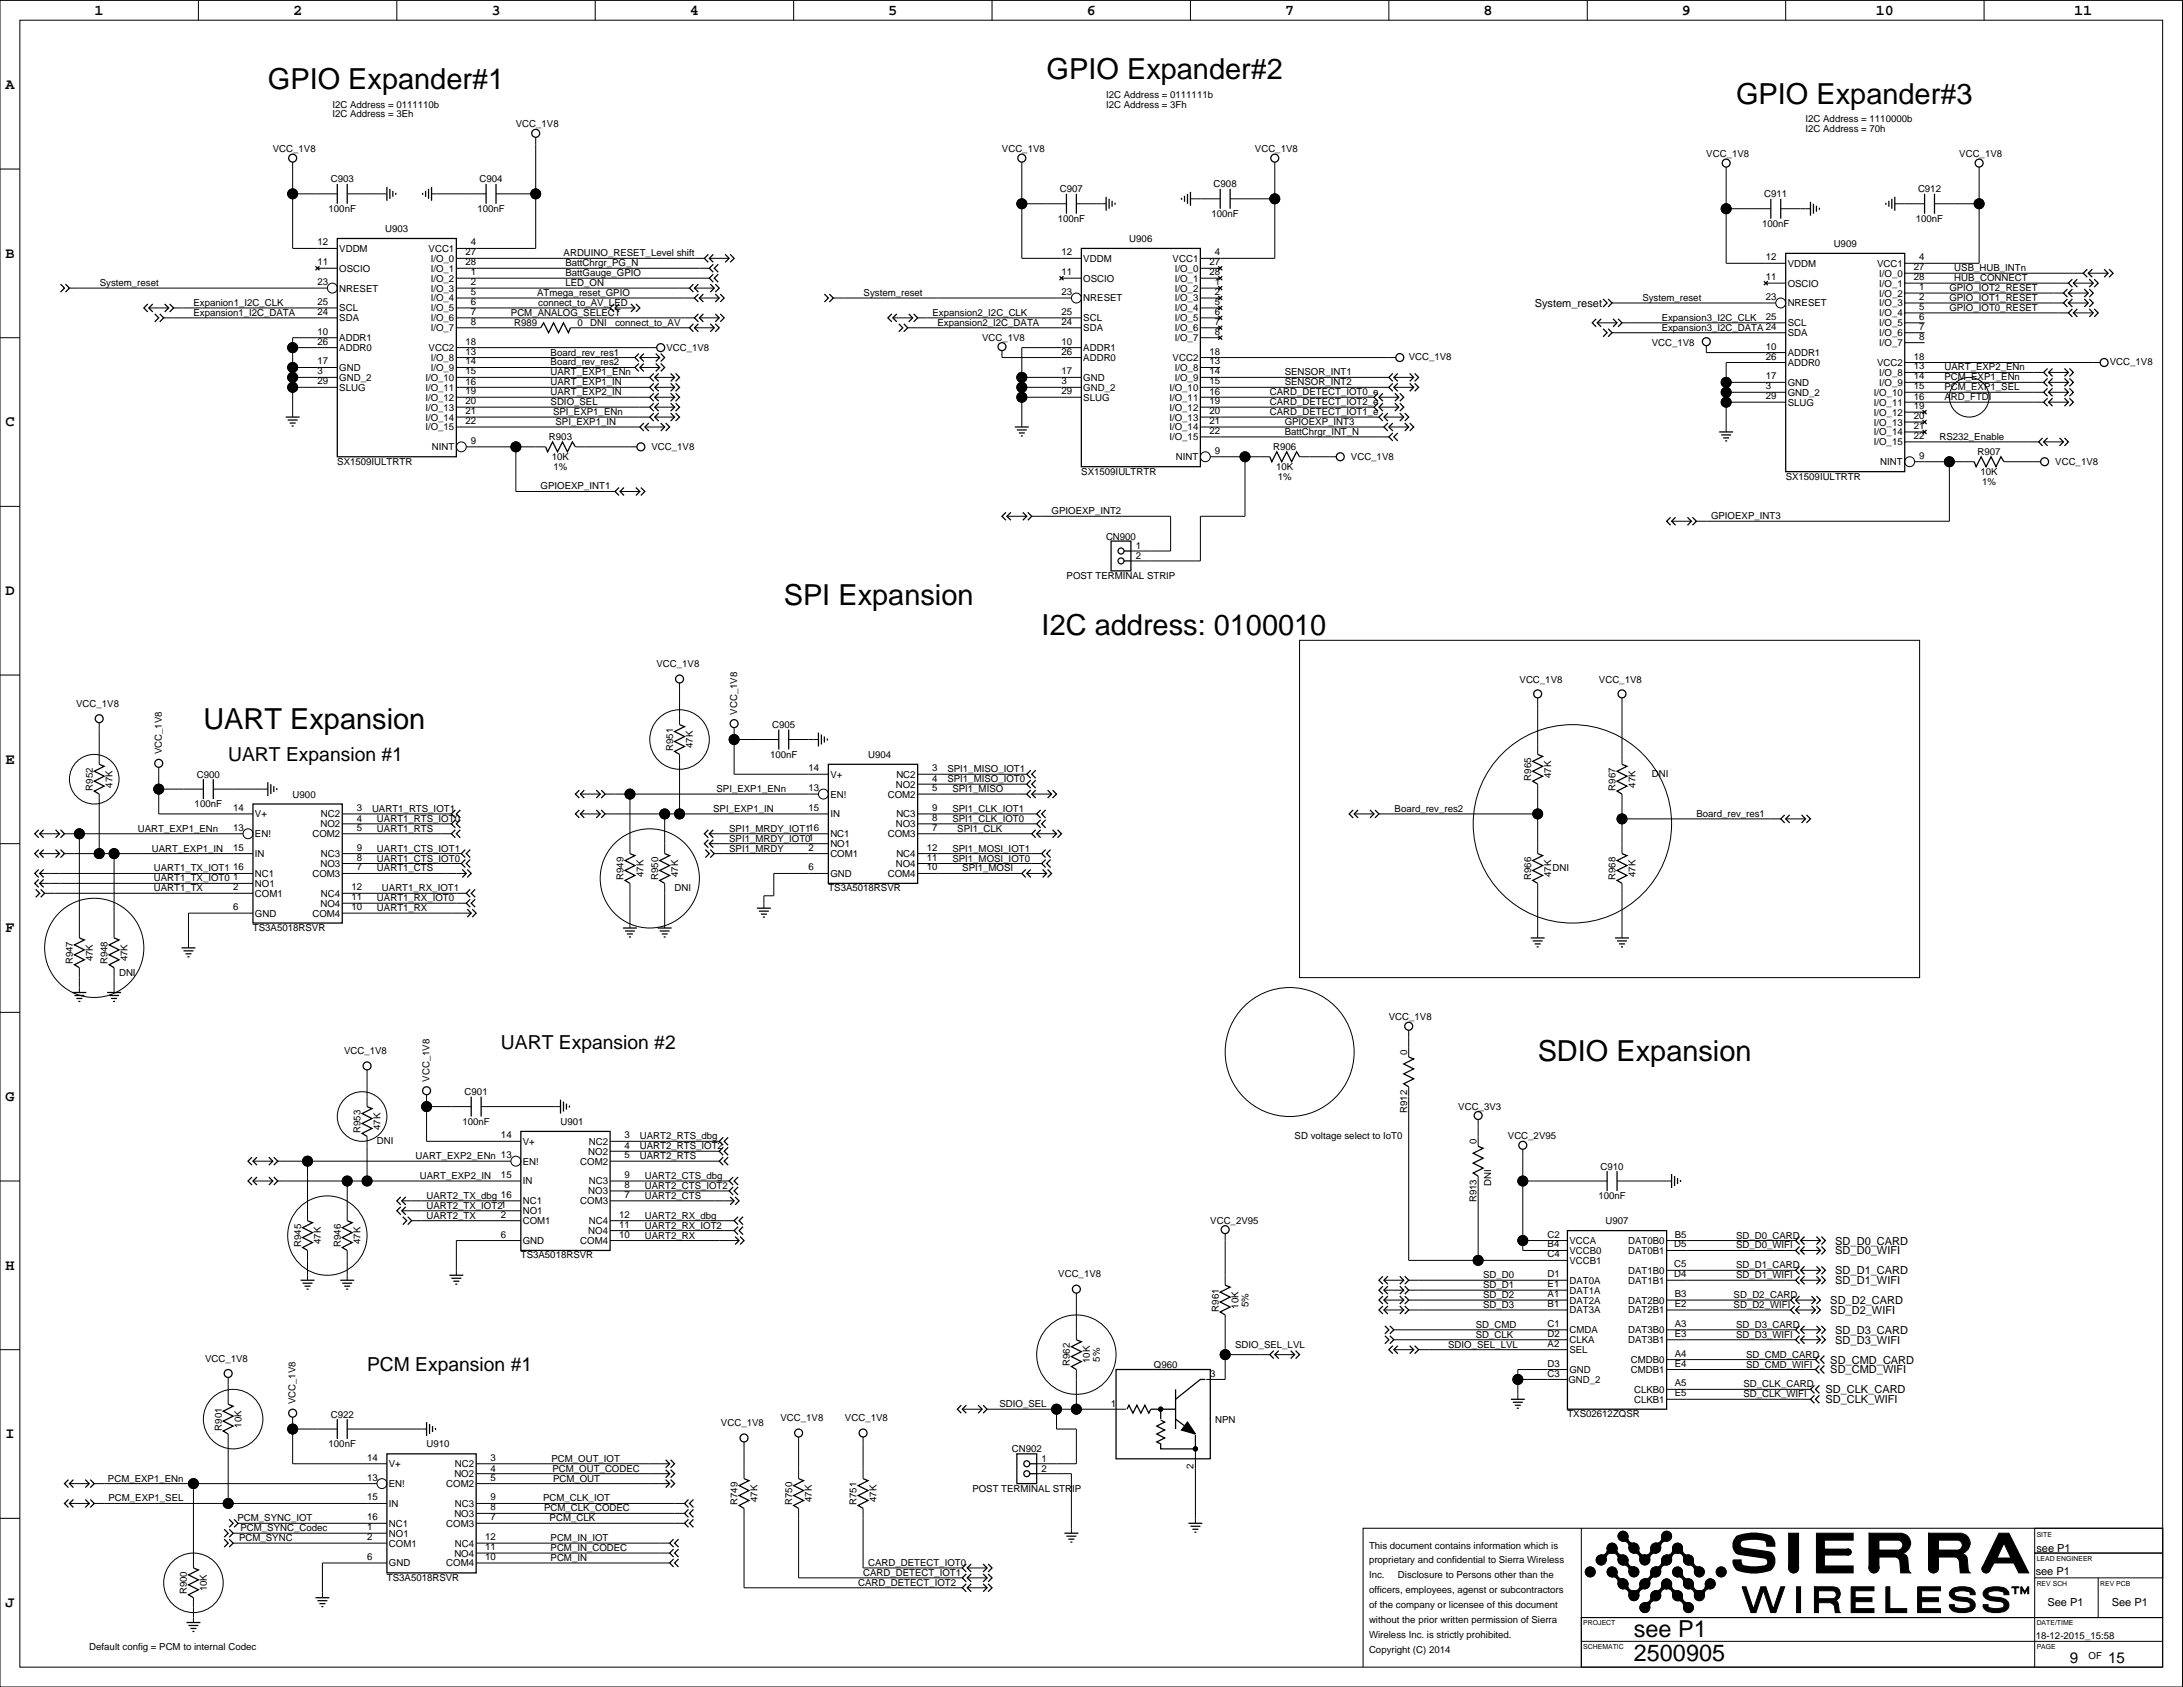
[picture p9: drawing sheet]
<svg xmlns="http://www.w3.org/2000/svg" width="559mm" height="432mm" viewBox="0 0 559 432" stroke-linecap="round" stroke-linejoin="round" font-family="sans-serif">
<defs><g id="words">
<g font-size="7.4">
<text x="68.6" y="22.8">GPIO Expander#1</text>
<text x="267.9" y="20.3">GPIO Expander#2</text>
<text x="444.4" y="26.6">GPIO Expander#3</text>
<text x="200.6" y="154.9">SPI Expansion</text>
<text x="266.6" y="162.5">I2C address: 0100010</text>
<text x="52.1" y="186.6">UART Expansion</text>
<text x="393.6" y="271.7">SDIO Expansion</text>
</g>
<g font-size="6">
<text x="418.2" y="418.9">see P1</text>
<text x="418.2" y="425.2">2500905</text>
</g>
<g font-size="4.9">
<text x="58.4" y="194.7">UART Expansion #1</text>
<text x="128.2" y="268.4">UART Expansion #2</text>
<text x="94" y="350.9">PCM Expansion #1</text>
</g>
<g font-size="3.9">
<text x="24.2" y="3.7">1</text>
<text x="75" y="3.7">2</text>
<text x="125.8" y="3.7">3</text>
<text x="176.6" y="3.7">4</text>
<text x="227.4" y="3.7">5</text>
<text x="278.2" y="3.7">6</text>
<text x="329" y="3.7">7</text>
<text x="379.7" y="3.7">8</text>
<text x="430.5" y="3.7">9</text>
<text x="480.2" y="3.7">10</text>
<text x="531" y="3.7">11</text>
<text x="1.4" y="22.8">A</text>
<text x="1.4" y="65.9">B</text>
<text x="1.4" y="109.1">C</text>
<text x="1.4" y="152.3">D</text>
<text x="1.4" y="195.5">E</text>
<text x="1.4" y="238.6">F</text>
<text x="1.4" y="281.8">G</text>
<text x="1.4" y="325">H</text>
<text x="1.4" y="368.1">I</text>
<text x="1.4" y="411.3">J</text>
<text x="529.9" y="425.6">9</text>
<text x="539.6" y="425.6">15</text>
</g>
<g font-size="2.8">
<text x="392.9" y="78.6">System_reset</text>
<text x="469.8" y="318.5">SD_D0_CARD</text>
<text x="469.8" y="321.1">SD_D0_WIFI</text>
<text x="469.8" y="326.2">SD_D1_CARD</text>
<text x="469.8" y="328.7">SD_D1_WIFI</text>
<text x="468.5" y="333.8">SD_D2_CARD</text>
<text x="468.5" y="336.3">SD_D2_WIFI</text>
<text x="469.8" y="341.4">SD_D3_CARD</text>
<text x="469.8" y="343.9">SD_D3_WIFI</text>
<text x="468.5" y="349">SD_CMD_CARD</text>
<text x="468.5" y="351.6">SD_CMD_WIFI</text>
<text x="467.3" y="356.6">SD_CLK_CARD</text>
<text x="467.3" y="359.2">SD_CLK_WIFI</text>
<text x="521.3" y="397.3">see P1</text>
<text x="521.1" y="403.1">see P1</text>
<text x="524.1" y="411">See P1</text>
<text x="540.6" y="411">See P1</text>
</g>
<g font-size="2.5">
<text x="85.1" y="27.5">I2C Address = 0111110b</text>
<text x="283.1" y="25">I2C Address = 0111111b</text>
<text x="283.1" y="27.5">I2C Address = 3Fh</text>
<text x="85.1" y="30.1">I2C Address = 3Eh</text>
<text x="132" y="32.6">VCC_1V8</text>
<text x="462.2" y="31.3">I2C Address = 1110000b</text>
<text x="462.2" y="33.9">I2C Address = 70h</text>
<text x="69.8" y="38.9">VCC_1V8</text>
<text x="256.5" y="38.9">VCC_1V8</text>
<text x="321.2" y="38.9">VCC_1V8</text>
<text x="436.8" y="40.2">VCC_1V8</text>
<text x="501.5" y="40.2">VCC_1V8</text>
<text x="84.7" y="46.7">C903</text>
<text x="122.8" y="46.7">C904</text>
<text x="310.7" y="48">C908</text>
<text x="271.3" y="49.2">C907</text>
<text x="451.6" y="50.5">C911</text>
<text x="491" y="49.2">C912</text>
<text x="84.1" y="54.3">100nF</text>
<text x="98.6" y="59.4">U903</text>
<text x="122.2" y="54.3">100nF</text>
<text x="270.8" y="56.9">100nF</text>
<text x="310.1" y="55.6">100nF</text>
<text x="451.1" y="58.1">100nF</text>
<text x="490.4" y="56.9">100nF</text>
<text x="81.3" y="62.8">12</text>
<text x="86.8" y="64.5">VDDM</text>
<text x="109.7" y="64.5">VCC1</text>
<text x="119.1" y="65.4">27</text>
<text x="120.5" y="62.8">4</text>
<text x="144.3" y="65.6">ARDUINO_RESET_Level shift</text>
<text x="271.7" y="65.4">12</text>
<text x="289.1" y="61.9">U906</text>
<text x="311" y="65.4">4</text>
<text x="469.4" y="63.2">U909</text>
<text x="81.3" y="67.9">11</text>
<text x="86.8" y="69.5">OSCIO</text>
<text x="110.3" y="67">I/O_0</text>
<text x="110.3" y="69.5">I/O_1</text>
<text x="119.1" y="67.9">28</text>
<text x="120.5" y="70.4">1</text>
<text x="144.7" y="68.2">BattChrgr_PG_N</text>
<text x="144.7" y="70.7">BattGauge_GPIO</text>
<text x="271.7" y="70.4">11</text>
<text x="277.3" y="67">VDDM</text>
<text x="300.2" y="67">VCC1</text>
<text x="300.7" y="69.5">I/O_0</text>
<text x="309.6" y="70.4">28</text>
<text x="309.6" y="67.9">27</text>
<text x="452" y="71.7">11</text>
<text x="452" y="66.6">12</text>
<text x="457.6" y="68.3">VDDM</text>
<text x="480.5" y="68.3">VCC1</text>
<text x="481" y="70.8">I/O_0</text>
<text x="489.9" y="71.7">28</text>
<text x="489.9" y="69.2">27</text>
<text x="491.3" y="66.6">4</text>
<text x="500.3" y="72">HUB_CONNECT</text>
<text x="500.3" y="69.4">USB_HUB_INTn</text>
<text x="25.5" y="73.2">System_reset</text>
<text x="81.3" y="73">23</text>
<text x="86.8" y="74.6">NRESET</text>
<text x="110.3" y="72.1">I/O_2</text>
<text x="110.3" y="74.6">I/O_3</text>
<text x="110.3" y="77.2">I/O_4</text>
<text x="120.5" y="75.5">5</text>
<text x="120.5" y="73">2</text>
<text x="137.5" y="75.8">ATmega_reset_GPIO</text>
<text x="144.7" y="73.2">LED_ON</text>
<text x="221.1" y="75.8">System_reset</text>
<text x="271.7" y="75.5">23</text>
<text x="277.3" y="72.1">OSCIO</text>
<text x="277.3" y="77.2">NRESET</text>
<text x="300.7" y="72.1">I/O_1</text>
<text x="300.7" y="74.6">I/O_2</text>
<text x="300.7" y="77.2">I/O_3</text>
<text x="311" y="75.5">2</text>
<text x="311" y="73">1</text>
<text x="420.4" y="77">System_reset</text>
<text x="452" y="76.8">23</text>
<text x="457.6" y="73.4">OSCIO</text>
<text x="481" y="73.4">I/O_1</text>
<text x="481" y="75.9">I/O_2</text>
<text x="491.3" y="76.8">2</text>
<text x="491.3" y="74.2">1</text>
<text x="499" y="74.5">GPIO_IOT2_RESET</text>
<text x="499" y="77">GPIO_IOT1_RESET</text>
<text x="49.5" y="78.3">Expanion1_I2C_CLK</text>
<text x="49.5" y="80.8">Expansion1_I2C_DATA</text>
<text x="81.3" y="80.6">24</text>
<text x="81.3" y="78.1">25</text>
<text x="86.8" y="79.7">SCL</text>
<text x="86.8" y="82.2">SDA</text>
<text x="110.3" y="79.7">I/O_5</text>
<text x="110.3" y="82.2">I/O_6</text>
<text x="120.5" y="83.1">8</text>
<text x="120.5" y="80.6">7</text>
<text x="120.5" y="78.1">6</text>
<text x="130.8" y="80.8">PCM_ANALOG_SELECT</text>
<text x="131.6" y="83.5">R989</text>
<text x="137.8" y="78.3">connect_to_AV_LED</text>
<text x="147.9" y="83.5">0</text>
<text x="151.1" y="83.4">DNI</text>
<text x="157.4" y="83.4">connect_to_AV</text>
<text x="238.7" y="80.8">Expansion2_I2C_CLK</text>
<text x="240" y="83.4">Expansion2_I2C_DATA</text>
<text x="271.7" y="83.1">24</text>
<text x="271.7" y="80.6">25</text>
<text x="277.3" y="82.2">SCL</text>
<text x="300.7" y="79.7">I/O_4</text>
<text x="300.7" y="82.2">I/O_5</text>
<text x="311" y="83.1">7</text>
<text x="311" y="80.6">6</text>
<text x="311" y="78.1">5</text>
<text x="425.4" y="82.1">Expansion3_I2C_CLK</text>
<text x="452" y="81.9">25</text>
<text x="457.6" y="78.4">NRESET</text>
<text x="457.6" y="83.5">SCL</text>
<text x="481" y="78.4">I/O_3</text>
<text x="481" y="81">I/O_4</text>
<text x="481" y="83.5">I/O_5</text>
<text x="491.3" y="81.9">6</text>
<text x="491.3" y="79.3">5</text>
<text x="499" y="79.6">GPIO_IOT0_RESET</text>
<text x="81.3" y="88.2">26</text>
<text x="81.3" y="85.7">10</text>
<text x="86.8" y="87.3">ADDR1</text>
<text x="86.8" y="89.9">ADDR0</text>
<text x="109.7" y="89.9">VCC2</text>
<text x="110.3" y="84.8">I/O_7</text>
<text x="119.1" y="88.2">18</text>
<text x="170.6" y="89.7">VCC_1V8</text>
<text x="251.4" y="87.2">VCC_1V8</text>
<text x="271.7" y="88.2">10</text>
<text x="277.3" y="84.8">SDA</text>
<text x="277.3" y="89.9">ADDR1</text>
<text x="300.7" y="84.8">I/O_6</text>
<text x="300.7" y="87.3">I/O_7</text>
<text x="311" y="85.7">8</text>
<text x="422.8" y="88.5">VCC_1V8</text>
<text x="425.4" y="84.7">Expansion3_I2C_DATA 24</text>
<text x="452" y="89.5">10</text>
<text x="457.6" y="86.1">SDA</text>
<text x="481" y="86.1">I/O_6</text>
<text x="481" y="88.6">I/O_7</text>
<text x="491.3" y="86.9">8</text>
<text x="491.3" y="84.4">7</text>
<text x="81.3" y="95.8">3</text>
<text x="81.3" y="93.3">17</text>
<text x="86.8" y="94.9">GND</text>
<text x="110.3" y="92.4">I/O_8</text>
<text x="110.3" y="94.9">I/O_9</text>
<text x="119.1" y="95.8">15</text>
<text x="119.1" y="93.3">14</text>
<text x="119.1" y="90.8">13</text>
<text x="140.9" y="93.5">Board_rev_res2</text>
<text x="140.9" y="91">Board_rev_res1</text>
<text x="271.7" y="95.8">17</text>
<text x="271.7" y="90.8">26</text>
<text x="277.3" y="92.4">ADDR0</text>
<text x="300.2" y="92.4">VCC2</text>
<text x="300.7" y="94.9">I/O_8</text>
<text x="309.6" y="95.8">14</text>
<text x="309.6" y="93.3">13</text>
<text x="309.6" y="90.8">18</text>
<text x="360.6" y="92">VCC_1V8</text>
<text x="452" y="92">26</text>
<text x="457.6" y="91.1">ADDR1</text>
<text x="457.6" y="93.7">ADDR0</text>
<text x="480.5" y="93.7">VCC2</text>
<text x="489.9" y="94.6">13</text>
<text x="489.9" y="92">18</text>
<text x="497.7" y="94.8">UART_EXP2_ENn</text>
<text x="540.1" y="93.5">VCC_1V8</text>
<text x="81.3" y="98.4">29</text>
<text x="86.8" y="97.5">GND_2</text>
<text x="86.8" y="100">SLUG</text>
<text x="108.9" y="97.5">I/O_10</text>
<text x="108.9" y="100">I/O_11</text>
<text x="119.1" y="100.9">19</text>
<text x="119.1" y="98.6">16</text>
<text x="140.9" y="96.1">UART_EXP1_ENn</text>
<text x="140.9" y="98.6">UART_EXP1_IN</text>
<text x="140.9" y="101.2">UART_EXP2_IN</text>
<text x="271.7" y="100.9">29</text>
<text x="271.7" y="98.4">3</text>
<text x="277.3" y="97.5">GND</text>
<text x="277.3" y="100">GND_2</text>
<text x="299.3" y="100">I/O_10</text>
<text x="300.7" y="97.5">I/O_9</text>
<text x="309.6" y="101.2">16</text>
<text x="309.6" y="98.4">15</text>
<text x="325" y="101.2">CARD_DETECT_IOT0_e</text>
<text x="328.9" y="98.6">SENSOR_INT2</text>
<text x="328.9" y="96.1">SENSOR_INT1</text>
<text x="452" y="99.6">3</text>
<text x="452" y="97.1">17</text>
<text x="457.6" y="98.8">GND</text>
<text x="457.6" y="101.3">GND_2</text>
<text x="479.6" y="101.3">I/O_10</text>
<text x="481" y="96.2">I/O_8</text>
<text x="481" y="98.8">I/O_9</text>
<text x="489.9" y="99.6">15</text>
<text x="489.9" y="97.1">14</text>
<text x="497.7" y="97.4">PCM_EXP1_ENn</text>
<text x="497.7" y="99.9">PCM_EXP1_SEL</text>
<text x="108.9" y="102.6">I/O_12</text>
<text x="108.9" y="105.1">I/O_13</text>
<text x="108.9" y="107.6">I/O_14</text>
<text x="119.1" y="106">21</text>
<text x="119.1" y="103.4">20</text>
<text x="140.9" y="103.7">SDIO_SEL</text>
<text x="141.6" y="106.2">SPI_EXP1_ENn</text>
<text x="277.3" y="102.6">SLUG</text>
<text x="299.3" y="102.6">I/O_11</text>
<text x="299.3" y="105.1">I/O_12</text>
<text x="299.3" y="107.6">I/O_13</text>
<text x="309.6" y="106">20</text>
<text x="309.6" y="103.4">19</text>
<text x="325" y="103.7">CARD_DETECT_IOT2_e</text>
<text x="325" y="106.2">CARD_DETECT_IOT1_e</text>
<text x="452" y="102.2">29</text>
<text x="457.6" y="103.8">SLUG</text>
<text x="479.6" y="103.8">I/O_11</text>
<text x="479.6" y="106.4">I/O_12</text>
<text x="489.9" y="107.3">20</text>
<text x="489.9" y="104.7">19</text>
<text x="489.9" y="102.4">16</text>
<text x="497.7" y="102.4">ARD_FTDI</text>
<text x="108.9" y="110.2">I/O_15</text>
<text x="119.1" y="108.5">22</text>
<text x="120.5" y="113.6">9</text>
<text x="140.5" y="112.7">R903</text>
<text x="142.2" y="108.8">SPI_EXP1_IN</text>
<text x="299.3" y="110.2">I/O_14</text>
<text x="299.3" y="112.7">I/O_15</text>
<text x="309.6" y="111.1">22</text>
<text x="309.6" y="108.5">21</text>
<text x="328.9" y="108.8">GPIOEXP_INT3</text>
<text x="328.9" y="111.3">BattChrgr_INT_N</text>
<text x="479.6" y="108.9">I/O_13</text>
<text x="479.6" y="111.4">I/O_14</text>
<text x="479.6" y="114">I/O_15</text>
<text x="489.9" y="112.3">22</text>
<text x="489.9" y="109.8">21</text>
<text x="496.5" y="112.6">RS232_Enable</text>
<text x="86.3" y="118.9">SX1509IULTRTR</text>
<text x="110.5" y="115.3">NINT</text>
<text x="141.3" y="117.8">10K</text>
<text x="166.8" y="115.1">VCC_1V8</text>
<text x="301" y="117.8">NINT</text>
<text x="311" y="116.1">9</text>
<text x="325.9" y="115.3">R906</text>
<text x="345.8" y="117.7">VCC_1V8</text>
<text x="481.3" y="119.1">NINT</text>
<text x="491.3" y="117.4">9</text>
<text x="506.2" y="116.5">R907</text>
<text x="526.1" y="118.9">VCC_1V8</text>
<text x="138.4" y="125.3">GPIOEXP_INT1</text>
<text x="141.7" y="120.3">1%</text>
<text x="276.8" y="121.5">SX1509IULTRTR</text>
<text x="326.7" y="120.3">10K</text>
<text x="327.1" y="122.9">1%</text>
<text x="457.1" y="122.7">SX1509IULTRTR</text>
<text x="507" y="121.6">10K</text>
<text x="507.4" y="124.1">1%</text>
<text x="269.2" y="131.6">GPIOEXP_INT2</text>
<text x="438" y="132.9">GPIOEXP_INT3</text>
<text x="283.1" y="138.1">CN900</text>
<text x="290.8" y="143.1">2</text>
<text x="290.8" y="140.5">1</text>
<text x="273" y="148.3">POST TERMINAL STRIP</text>
<text x="168.1" y="170.7">VCC_1V8</text>
<text x="389" y="174.8">VCC_1V8</text>
<text x="409.3" y="174.8">VCC_1V8</text>
<text x="19.5" y="180.9">VCC_1V8</text>
<text x="188.7" y="182.9" transform="rotate(-90 188.7 182.9)">VCC_1V8</text>
<text x="177.4" y="191.5" transform="rotate(-90 177.4 191.5)">47K</text>
<text x="197.7" y="186.4">C905</text>
<text x="41.4" y="193.1" transform="rotate(-90 41.4 193.1)">VCC_1V8</text>
<text x="172.3" y="192.2" transform="rotate(-90 172.3 192.2)">R951</text>
<text x="197.1" y="194">100nF</text>
<text x="207" y="197.4">14</text>
<text x="222.2" y="194">U904</text>
<text x="238.6" y="197.4">3</text>
<text x="242.5" y="197.7">SPI1_MISO_IOT1</text>
<text x="23.7" y="202.4" transform="rotate(-90 23.7 202.4)">R952</text>
<text x="28.8" y="201.6" transform="rotate(-90 28.8 201.6)">47K</text>
<text x="50.4" y="199.1">C900</text>
<text x="183.4" y="202.7">SPI_EXP1_ENn</text>
<text x="207" y="202.5">13</text>
<text x="212.5" y="199.1">V+</text>
<text x="229.3" y="201.6">NO2</text>
<text x="229.4" y="199.1">NC2</text>
<text x="238.6" y="202.5">5</text>
<text x="238.6" y="200.2">4</text>
<text x="242.5" y="200.2">SPI1_MISO_IOT0</text>
<text x="243.8" y="202.7">SPI1_MISO</text>
<text x="392" y="199.9" transform="rotate(-90 392 199.9)">R965</text>
<text x="397" y="199.1" transform="rotate(-90 397 199.1)">47K</text>
<text x="413.5" y="202.4" transform="rotate(-90 413.5 202.4)">R967</text>
<text x="418.6" y="201.6" transform="rotate(-90 418.6 201.6)">47K</text>
<text x="422.8" y="198.9">DNI</text>
<text x="49.8" y="206.7">100nF</text>
<text x="59.7" y="207.6">14</text>
<text x="65.3" y="209.2">V+</text>
<text x="74.9" y="204.1">U900</text>
<text x="82.2" y="209.2">NC2</text>
<text x="91.3" y="207.6">3</text>
<text x="95.2" y="207.8">UART1_RTS_IOT1</text>
<text x="182.6" y="207.8">SPI_EXP1_IN</text>
<text x="207" y="207.6">15</text>
<text x="212.5" y="204.1">EN!</text>
<text x="212.5" y="209.2">IN</text>
<text x="227.3" y="204.1">COM2</text>
<text x="229.4" y="209.2">NC3</text>
<text x="238.6" y="207.6">9</text>
<text x="243.8" y="207.8">SPI1_CLK_IOT1</text>
<text x="357" y="207.8">Board_rev_res2</text>
<text x="434.2" y="209.1">Board_rev_res1</text>
<text x="35.3" y="212.9">UART_EXP1_ENn</text>
<text x="59.7" y="212.6">13</text>
<text x="65.3" y="214.3">EN!</text>
<text x="80" y="214.3">COM2</text>
<text x="82" y="211.8">NO2</text>
<text x="91.3" y="212.6">5</text>
<text x="91.3" y="210.4">4</text>
<text x="96.5" y="212.9">UART1_RTS</text>
<text x="96.5" y="210.4">UART1_RTS_IOT0</text>
<text x="186.6" y="212.9">SPI1_MRDY_IOT116</text>
<text x="186.6" y="215.4">SPI1_MRDY_IOT01</text>
<text x="212.5" y="214.3">NC1</text>
<text x="227.3" y="214.3">COM3</text>
<text x="229.3" y="211.8">NO3</text>
<text x="238.6" y="212.6">7</text>
<text x="238.6" y="210.1">8</text>
<text x="243.8" y="210.4">SPI1_CLK_IOT0</text>
<text x="245.1" y="212.9">SPI1_CLK</text>
<text x="38.9" y="218">UART_EXP1_IN</text>
<text x="59.7" y="217.7">15</text>
<text x="65.3" y="219.4">IN</text>
<text x="82" y="221.9">NO3</text>
<text x="82.2" y="219.4">NC3</text>
<text x="91.3" y="220.3">8</text>
<text x="91.3" y="217.7">9</text>
<text x="96.5" y="220.5">UART1_CTS_IOT0</text>
<text x="96.5" y="218">UART1_CTS_IOT1</text>
<text x="186.6" y="218">SPI1_MRDY</text>
<text x="207" y="217.7">2</text>
<text x="212.5" y="216.8">NO1</text>
<text x="212.5" y="219.4">COM1</text>
<text x="229.3" y="221.9">NO4</text>
<text x="229.4" y="219.4">NC4</text>
<text x="237.2" y="220.3">11</text>
<text x="237.2" y="217.7">12</text>
<text x="243.8" y="218">SPI1_MOSI_IOT1</text>
<text x="243.8" y="220.5">SPI1_MOSI_IOT0</text>
<text x="39.4" y="225.6">UART1_TX_IOT0</text>
<text x="39.4" y="223.1">UART1_TX_IOT1</text>
<text x="59.7" y="227.9">2</text>
<text x="59.7" y="225.3">1</text>
<text x="59.7" y="222.8">16</text>
<text x="65.3" y="224.5">NC1</text>
<text x="65.3" y="227">NO1</text>
<text x="80" y="224.5">COM3</text>
<text x="89.9" y="227.9">12</text>
<text x="91.3" y="222.8">7</text>
<text x="96.5" y="223.1">UART1_CTS</text>
<text x="159.6" y="225.2" transform="rotate(-90 159.6 225.2)">R949</text>
<text x="164.7" y="224.5" transform="rotate(-90 164.7 224.5)">47K</text>
<text x="168.5" y="225.2" transform="rotate(-90 168.5 225.2)">R950</text>
<text x="173.6" y="224.5" transform="rotate(-90 173.6 224.5)">47K</text>
<text x="207" y="222.8">6</text>
<text x="212.5" y="224.5">GND</text>
<text x="227.3" y="224.5">COM4</text>
<text x="237.2" y="222.8">10</text>
<text x="246.3" y="223.1">SPI1_MOSI</text>
<text x="392" y="225.2" transform="rotate(-90 392 225.2)">R966</text>
<text x="397" y="224.5" transform="rotate(-90 397 224.5)">47K</text>
<text x="397.4" y="223.1">DNI</text>
<text x="413.5" y="225.2" transform="rotate(-90 413.5 225.2)">R968</text>
<text x="418.6" y="224.5" transform="rotate(-90 418.6 224.5)">47K</text>
<text x="39.4" y="228.1">UART1_TX</text>
<text x="59.7" y="233">6</text>
<text x="65.3" y="229.5">COM1</text>
<text x="82" y="232.1">NO4</text>
<text x="82.2" y="229.5">NC4</text>
<text x="89.9" y="233">10</text>
<text x="89.9" y="230.4">11</text>
<text x="96.5" y="233.2">UART1_RX</text>
<text x="96.5" y="230.7">UART1_RX_IOT0</text>
<text x="97.8" y="228.1">UART1_RX_IOT1</text>
<text x="172.7" y="228.1">DNI</text>
<text x="212" y="228.1">TS3A5018RSVR</text>
<text x="64.8" y="238.3">TS3A5018RSVR</text>
<text x="65.3" y="234.6">GND</text>
<text x="80" y="234.6">COM4</text>
<text x="18.7" y="246.8" transform="rotate(-90 18.7 246.8)">R947</text>
<text x="23.7" y="246.1" transform="rotate(-90 23.7 246.1)">47K</text>
<text x="27.6" y="246.8" transform="rotate(-90 27.6 246.8)">R948</text>
<text x="30.5" y="249.7">DNI</text>
<text x="32.6" y="246.1" transform="rotate(-90 32.6 246.1)">47K</text>
<text x="355.5" y="261.1">VCC_1V8</text>
<text x="88.1" y="269.8">VCC_1V8</text>
<text x="360.2" y="270" transform="rotate(-90 360.2 270)">0</text>
<text x="110" y="276.9" transform="rotate(-90 110 276.9)">VCC_1V8</text>
<text x="118.9" y="280.3">C901</text>
<text x="118.4" y="287.9">100nF</text>
<text x="143.5" y="287.9">U901</text>
<text x="360.2" y="284.9" transform="rotate(-90 360.2 284.9)">R912</text>
<text x="373.3" y="284">VCC_3V3</text>
<text x="92.3" y="290" transform="rotate(-90 92.3 290)">R953</text>
<text x="96.5" y="292.9">DNI</text>
<text x="97.4" y="289.2" transform="rotate(-90 97.4 289.2)">47K</text>
<text x="128.2" y="291.4">14</text>
<text x="133.8" y="293">V+</text>
<text x="150.7" y="293">NC2</text>
<text x="159.9" y="291.4">3</text>
<text x="163.8" y="291.6">UART2_RTS_dbg</text>
<text x="331.4" y="291.6">SD voltage select to IoT0</text>
<text x="378" y="292.8" transform="rotate(-90 378 292.8)">0</text>
<text x="386" y="291.6">VCC_2V95</text>
<text x="106.4" y="296.7">UART_EXP2_ENn 13</text>
<text x="133.8" y="298.1">EN!</text>
<text x="148.5" y="298.1">COM2</text>
<text x="150.6" y="295.6">NO2</text>
<text x="159.9" y="296.4">5</text>
<text x="159.9" y="294.2">4</text>
<text x="163.8" y="296.7">UART2_RTS</text>
<text x="163.8" y="294.2">UART2_RTS_IOT2</text>
<text x="409.7" y="299.4">C910</text>
<text x="107.4" y="301.8">UART_EXP2_IN</text>
<text x="128.2" y="301.5">15</text>
<text x="133.8" y="303.2">IN</text>
<text x="150.6" y="305.7">NO3</text>
<text x="150.7" y="303.2">NC3</text>
<text x="159.9" y="304.1">8</text>
<text x="159.9" y="301.5">9</text>
<text x="165.1" y="304.3">UART2_CTS_IOT2</text>
<text x="165.1" y="301.8">UART2_CTS_dbg</text>
<text x="381.7" y="303.6" transform="rotate(-90 381.7 303.6)">DNI</text>
<text x="109.2" y="311.9">UART2_TX</text>
<text x="109.2" y="309.4">UART2_TX_IOT21</text>
<text x="109.2" y="306.9">UART2_TX_dbg 16</text>
<text x="128.2" y="311.7">2</text>
<text x="133.8" y="308.3">NC1</text>
<text x="133.8" y="310.8">NO1</text>
<text x="148.5" y="308.3">COM3</text>
<text x="158.5" y="311.7">12</text>
<text x="159.9" y="306.6">7</text>
<text x="165.1" y="306.9">UART2_CTS</text>
<text x="165.1" y="311.9">UART2_RX_dbg</text>
<text x="378" y="307.8" transform="rotate(-90 378 307.8)">R913</text>
<text x="409.2" y="307">100nF</text>
<text x="128.2" y="316.8">6</text>
<text x="133.8" y="313.3">COM1</text>
<text x="150.6" y="315.9">NO4</text>
<text x="150.7" y="313.3">NC4</text>
<text x="158.5" y="316.8">10</text>
<text x="158.5" y="314.2">11</text>
<text x="165.1" y="317">UART2_RX</text>
<text x="165.1" y="314.5">UART2_RX_IOT2</text>
<text x="309.8" y="313.2">VCC_2V95</text>
<text x="396.1" y="316.8">C2</text>
<text x="411" y="313.3">U907</text>
<text x="428.7" y="316.8">B5</text>
<text x="444.4" y="317">SD_D0_CARD</text>
<text x="77.1" y="319.2" transform="rotate(-90 77.1 319.2)">R945</text>
<text x="82.1" y="318.5" transform="rotate(-90 82.1 318.5)">47K</text>
<text x="87.2" y="319.2" transform="rotate(-90 87.2 319.2)">R946</text>
<text x="92.3" y="318.5" transform="rotate(-90 92.3 318.5)">47K</text>
<text x="133.3" y="322.1">TS3A5018RSVR</text>
<text x="133.8" y="318.4">GND</text>
<text x="148.5" y="318.4">COM4</text>
<text x="396.1" y="321.8">C4</text>
<text x="396.1" y="319.3">B4</text>
<text x="401.7" y="318.4">VCCA</text>
<text x="401.7" y="321">VCCB0</text>
<text x="401.7" y="323.5">VCCB1</text>
<text x="416.8" y="318.4">DAT0B0</text>
<text x="416.8" y="321">DAT0B1</text>
<text x="428.5" y="319.3">D5</text>
<text x="444.4" y="319.6">SD_D0_WIFI</text>
<text x="270.9" y="326.9">VCC_1V8</text>
<text x="379.6" y="329.7">SD_D1</text>
<text x="379.6" y="327.2">SD_D0</text>
<text x="396.1" y="329.5">E1</text>
<text x="396.1" y="326.9">D1</text>
<text x="401.7" y="328.6">DAT0A</text>
<text x="416.8" y="326">DAT1B0</text>
<text x="416.8" y="328.6">DAT1B1</text>
<text x="428.5" y="326.9">D4</text>
<text x="428.5" y="324.4">C5</text>
<text x="444.4" y="327.2">SD_D1_WIFI</text>
<text x="444.4" y="324.6">SD_D1_CARD</text>
<text x="312" y="335.7" transform="rotate(-90 312 335.7)">R961</text>
<text x="317" y="335" transform="rotate(-90 317 335)">10K</text>
<text x="319.6" y="334.5" transform="rotate(-90 319.6 334.5)">5%</text>
<text x="379.6" y="332.3">SD_D2</text>
<text x="379.6" y="334.8">SD_D3</text>
<text x="396.1" y="334.5">B1</text>
<text x="396.1" y="332">A1</text>
<text x="401.7" y="331.1">DAT1A</text>
<text x="401.7" y="333.6">DAT2A</text>
<text x="416.8" y="333.6">DAT2B0</text>
<text x="428.7" y="334.5">E2</text>
<text x="428.7" y="332">B3</text>
<text x="443.8" y="334.8">SD_D2_WIFI</text>
<text x="443.8" y="332.3">SD_D2_CARD</text>
<text x="377.7" y="339.9">SD_CMD</text>
<text x="396.1" y="339.6">C1</text>
<text x="401.7" y="336.2">DAT3A</text>
<text x="401.7" y="341.3">CMDA</text>
<text x="416.8" y="336.2">DAT2B1</text>
<text x="416.8" y="341.3">DAT3B0</text>
<text x="428.7" y="339.6">A3</text>
<text x="444.4" y="339.9">SD_D3_CARD</text>
<text x="316.2" y="344.9">SDIO_SEL_LVL</text>
<text x="370.7" y="344.9">SDIO_SEL_LVL</text>
<text x="377.7" y="342.4">SD_CLK</text>
<text x="396.1" y="344.7">A2</text>
<text x="396.1" y="342.2">D2</text>
<text x="401.7" y="343.8">CLKA</text>
<text x="401.7" y="346.3">SEL</text>
<text x="416.8" y="343.8">DAT3B1</text>
<text x="428.7" y="347.2">A4</text>
<text x="428.7" y="342.2">E3</text>
<text x="444.4" y="342.4">SD_D3_WIFI</text>
<text x="446.9" y="347.5">SD_CMD_CARD</text>
<text x="52.5" y="348.5">VCC_1V8</text>
<text x="273.9" y="349.7" transform="rotate(-90 273.9 349.7)">R962</text>
<text x="279" y="348.9" transform="rotate(-90 279 348.9)">10K</text>
<text x="281.5" y="348.5" transform="rotate(-90 281.5 348.5)">5%</text>
<text x="295.4" y="350.2">Q960</text>
<text x="309.8" y="352.6">3</text>
<text x="396.1" y="352.6">C3</text>
<text x="396.1" y="349.8">D3</text>
<text x="401.5" y="354">GND_2</text>
<text x="401.7" y="351.4">GND</text>
<text x="417.5" y="348.9">CMDB0</text>
<text x="417.5" y="351.4">CMDB1</text>
<text x="428.7" y="349.8">E4</text>
<text x="446.9" y="350">SD_CMD_WIFI</text>
<text x="75.7" y="359.4" transform="rotate(-90 75.7 359.4)">VCC_1V8</text>
<text x="418.3" y="356.5">CLKB0</text>
<text x="418.3" y="359">CLKB1</text>
<text x="428.7" y="357.4">E5</text>
<text x="428.7" y="354.9">A5</text>
<text x="446.3" y="355.1">SD_CLK_CARD</text>
<text x="446.3" y="357.6">SD_CLK_WIFI</text>
<text x="61.8" y="365.4" transform="rotate(-90 61.8 365.4)">10K</text>
<text x="84.7" y="362.9">C922</text>
<text x="184.6" y="365">VCC_1V8</text>
<text x="199.8" y="363.7">VCC_1V8</text>
<text x="216.3" y="363.7">VCC_1V8</text>
<text x="255.8" y="360.2">SDIO_SEL</text>
<text x="284.3" y="360.2">1</text>
<text x="311.1" y="364.1">NPN</text>
<text x="401.2" y="362.7">TXS02612ZQSR</text>
<text x="56.8" y="366.2" transform="rotate(-90 56.8 366.2)">R901</text>
<text x="84.1" y="370.5">100nF</text>
<text x="109.2" y="370.5">U910</text>
<text x="259" y="371.7">CN902</text>
<text x="94" y="373.9">14</text>
<text x="99.5" y="375.5">V+</text>
<text x="116.4" y="375.5">NC2</text>
<text x="125.6" y="373.9">3</text>
<text x="125.6" y="376.7">4</text>
<text x="141.2" y="374.2">PCM_OUT_IOT</text>
<text x="141.4" y="376.7">PCM_OUT_CODEC</text>
<text x="266.6" y="376.7">2</text>
<text x="266.6" y="374.2">1</text>
<text x="305.5" y="376" transform="rotate(-90 305.5 376)">2</text>
<text x="27.6" y="379.2">PCM_EXP1_ENn</text>
<text x="94" y="379">13</text>
<text x="99.5" y="380.6">EN!</text>
<text x="114.3" y="380.6">COM2</text>
<text x="116.3" y="378.1">NO2</text>
<text x="125.6" y="379">5</text>
<text x="141.6" y="379.2">PCM_OUT</text>
<text x="248.9" y="381.9">POST TERMINAL STRIP</text>
<text x="27.8" y="384.3">PCM_EXP1_SEL</text>
<text x="60.8" y="389.4">PCM_SYNC_IOT</text>
<text x="94" y="389.1">16</text>
<text x="94" y="384.1">15</text>
<text x="99.5" y="385.7">IN</text>
<text x="116.3" y="388.2">NO3</text>
<text x="116.4" y="385.7">NC3</text>
<text x="125.6" y="384.1">9</text>
<text x="125.6" y="386.6">8</text>
<text x="125.6" y="389.1">7</text>
<text x="139" y="384.3">PCM_CLK_IOT</text>
<text x="139.3" y="386.8">PCM_CLK_CODEC</text>
<text x="140.7" y="389.4">PCM_CLK</text>
<text x="188.8" y="385.2" transform="rotate(-90 188.8 385.2)">R749</text>
<text x="193.9" y="384.5" transform="rotate(-90 193.9 384.5)">47K</text>
<text x="202.8" y="385.2" transform="rotate(-90 202.8 385.2)">R750</text>
<text x="207.8" y="384.5" transform="rotate(-90 207.8 384.5)">47K</text>
<text x="219.3" y="385.2" transform="rotate(-90 219.3 385.2)">R751</text>
<text x="224.4" y="384.5" transform="rotate(-90 224.4 384.5)">47K</text>
<text x="61.2" y="394.5">PCM_SYNC</text>
<text x="61.6" y="391.9">PCM_SYNC_Codec</text>
<text x="94" y="394.2">2</text>
<text x="94" y="391.7">1</text>
<text x="99.5" y="390.8">NC1</text>
<text x="99.5" y="393.3">NO1</text>
<text x="99.5" y="395.9">COM1</text>
<text x="114.3" y="390.8">COM3</text>
<text x="116.4" y="395.9">NC4</text>
<text x="124.2" y="394.2">12</text>
<text x="140.9" y="394.5">PCM_IN_IOT</text>
<text x="94" y="399.3">6</text>
<text x="99.5" y="400.9">GND</text>
<text x="114.3" y="400.9">COM4</text>
<text x="116.3" y="398.4">NO4</text>
<text x="124.2" y="396.8">11</text>
<text x="124.2" y="399.3">10</text>
<text x="140.9" y="399.5">PCM_IN</text>
<text x="140.9" y="397">PCM_IN_CODEC</text>
<text x="222.2" y="400.8">CARD_DETECT_IOT0</text>
<text x="350.4" y="396.4">This document contains information which is</text>
<text x="350.4" y="400.2">proprietary and confidential to Sierra Wireless</text>
<text x="52.9" y="407.3" transform="rotate(-90 52.9 407.3)">10K</text>
<text x="99" y="404.6">TS3A5018RSVR</text>
<text x="219.7" y="405.9">CARD_DETECT_IOT2</text>
<text x="220.9" y="403.4">CARD_DETECT_IOT1</text>
<text x="350.4" y="404">Inc.</text>
<text x="350.4" y="407.8">officers, employees, agenst or subcontractors</text>
<text x="357.9" y="404">Disclosure to Persons other than the</text>
<text x="47.9" y="408.1" transform="rotate(-90 47.9 408.1)">R900</text>
<text x="350.4" y="411.6">of the company or licensee of this document</text>
<text x="350.4" y="415.4">without the prior written permission of Sierra</text>
<text x="350.4" y="419.2">Wireless Inc. is strictly prohibited.</text>
<text x="521.1" y="419.5">18-12-2015_15:58</text>
<text x="22.9" y="422.4">Default config = PCM to internal Codec</text>
<text x="350.4" y="423">Copyright (C) 2014</text>
<text x="534.6" y="424.6">OF</text>
</g>
<g font-size="1.8">
<text x="521.3" y="393.3">SITE</text>
<text x="521.3" y="399.4">LEAD ENGINEER</text>
<text x="521.3" y="406">REV SCH</text>
<text x="537.6" y="406">REV PCB</text>
<text x="405.3" y="415.9">PROJECT</text>
<text x="521.3" y="415.9">DATE/TIME</text>
<text x="405.3" y="422">SCHEMATIC</text>
<text x="521.3" y="422">PAGE</text>
</g>
</g></defs>
<g fill="none" stroke="#000" stroke-width=".26">
<path d="M0 .1h558.7v431.7h-558.7zM5.1 5.2h548.5v421.5h-548.5zM50.8 .1v5.1M101.6 .1v5.1M152.4 .1v5.1M203.2 .1v5.1M253.9 .1v5.1M304.7 .1v5.1M355.5 .1v5.1M406.3 .1v5.1M457.1 .1v5.1M507.9 .1v5.1"/>
<path d="M137.1 36.9h.1M137.1 35.1v28.5h-20.3M0 43.3h5.1M74.9 43.3h.1M74.9 49.6h11.4M74.9 41.5v22.1h11.4M88.9 49.6h10.1M97.8 49.6h.1M110.5 49.6h13.9M111.7 49.6h.1M127 49.6h10.1M261.6 43.3h.1"/>
<path d="M261.6 41.5v24.6h15.2M261.6 52.2h11.4M275.5 52.2h7.6M281.9 52.2h.1M304.7 50.9h7.6M306 50.9h.1M314.9 50.9h11.4M326.3 43.3h.1M326.3 41.5v24.6h-19M441.9 44.5h.1M441.9 42.8v24.6h15.2M441.9 53.4h11.4"/>
<path d="M455.8 53.4h7.6M462.2 53.4h.1M485 52.2h7.6M486.3 52.2h.1M495.2 52.2h11.4M506.6 44.5h.1M506.6 42.8v24.6h-19M17.8 73.7h66M38.1 78.8h5.1M44.4 78.8h41.9M81.3 68.7h.1M81.3 68.7h5"/>
<path d="M116.8 68.7h64.8M116.8 71.2h64.8M116.8 73.7h59.7M116.8 78.8h39.4M116.8 66.1h63.5M116.8 76.3h61M140.9 75h.1M157.4 78.8h5.1M177.8 73.7h5M179 76.3h5.1M181.6 66.1h5M213.3 76.3h61"/>
<path d="M271.7 71.2h.1M271.7 71.2h5.1M307.3 68.7h5M307.3 71.2h5M307.3 73.7h5M307.3 78.8h5M307.3 76.3h5M312.3 68.7h.1M312.3 71.2h.1M312.3 73.7h.1M312.3 76.3h.1M312.3 78.8h.1"/>
<path d="M412.7 77.6h41.9M452 72.5h.1M452 72.5h5.1M487.6 69.9h45.7M487.6 72.5h41.9M487.6 77.6h40.6M487.6 75h40.6M529.5 77.6h5M529.5 75h5M530.7 72.5h5.1M534.5 69.9h5.1M0 86.4h5.1"/>
<path d="M41.9 81.4h44.4M74.9 96.6h.1M74.9 94.1h11.4M74.9 89h11.4M74.9 96.6h11.4M74.9 99.1h11.4M86.3 86.4h-11.4v20.4M116.8 81.4h61M116.8 94.1h45.7M116.8 83.9h21.6M116.8 89h51.3M116.8 96.6h49.5"/>
<path d="M116.8 91.5h45.7M116.8 99.1h49.5M146 83.9h30.5M163.8 94.1h5.1M163.8 91.5h5.1M166.3 89h.1M167.6 96.6h5.1M167.6 99.1h5.1M177.8 83.9h5M179 81.4h5.1M228.5 81.4h5.1M232.4 83.9h44.4"/>
<path d="M234.9 81.4h41.9M256.5 91.5h.1M256.5 89.7v1.8h20.3M261.6 96.6h15.2M261.6 99.1h15.2M276.8 89h-15.2v20.3M307.3 81.4h5M307.3 94.1h5M307.3 83.9h5M307.3 86.4h5M307.3 96.6h48.2M307.3 91.5h50"/>
<path d="M307.3 99.1h48.2M312.3 81.4h.1M312.3 83.9h.1M312.3 86.4h.1M355.5 91.5h.1M356.8 96.6h5.1M356.8 99.1h5.1M408.8 82.6h5.1M412.7 85.2h44.4M415.2 82.6h41.9M436.8 90.2h.1M436.8 88.5v1.7h20.3"/>
<path d="M441.9 97.9h15.2M457.1 92.8h-15.2v17.8M487.6 95.3h35.5M487.6 80.1h41.9M487.6 97.9h35.5M487.6 82.6h5M487.6 85.2h5M487.6 92.8h50M487.6 87.7h5M524.4 95.3h5.1M524.4 97.9h5.1M530.7 80.1h5.1"/>
<path d="M535.8 92.8h.1M74.9 105.5h.1M116.8 104.2h49.5M116.8 101.7h49.5M116.8 106.8h49.5M116.8 109.3h47M119.4 114.4h20.3M132.1 114.4v11.4h25.3M147.3 114.4h15.7M161.3 114.4h.1M165.1 109.3h5M167.6 104.2h5.1"/>
<path d="M167.6 101.7h5.1M167.6 106.8h5.1M261.6 108h.1M261.6 101.7h15.2M307.3 104.2h44.4M307.3 101.7h44.4M307.3 106.8h45.7M307.3 109.3h46.9M307.3 111.8h48.2M309.8 116.9h15.2M318.7 116.9v15.2h-11.4v11.5h-17.8M332.7 116.9h9.4"/>
<path d="M340.3 116.9h.1M353 104.2h5.1M353 101.7h5.1M354.2 106.8h5.1M355.5 109.3h5.1M441.9 109.3h.1M441.9 102.9h15.2M441.9 100.4h15.2M487.6 102.9h35.5M487.6 100.4h35.5M487.6 113.1h34.3M487.6 105.5h5"/>
<path d="M487.6 108h5M487.6 110.6h5M490.1 118.2h15.2M492.6 105.5h.1M492.6 108h.1M492.6 110.6h.1M499 118.2v15.2h-64.8M513 118.2h9.4M520.6 118.2h.1M523.1 113.1h5.1M524.4 102.9h5.1M524.4 100.4h5.1"/>
<path d="M0 129.6h5.1M158.7 125.8h5.1M257.8 132.1h5M264.1 132.1h35.6v8.9h-10.2M427.9 133.4h5.1M299.7 153.7h.1M0 172.8h5.1M174 176.6h.1M174 174.8v10.7M332.7 163.9h158.7v86.3h-158.7zM393.6 178.6v14.5M415.2 178.6v17"/>
<path d="M25.4 186.7h.1M25.4 185v10.6M40.6 198.2h.1M40.6 196.4v11.9h24.2M174 193.1v15.2M187.9 188h.1M187.9 189.3h11.4M187.9 186.2v12h24.1M201.9 189.3h7.6M208.2 189.3h.1M234.9 198.2h27.9M393.6 180.4h.1"/>
<path d="M415.2 180.4h.1M0 215.9h5.1M10.2 218.5h5M10.2 213.4h5M16.5 218.5h48.3M16.5 213.4h45.7M20.3 213.4v26.7M25.4 203.3v15.2M29.2 218.5v21.6M40.6 202h11.5M54.6 202h14M67.3 202h.1"/>
<path d="M87.6 218.5h30.5M87.6 213.4h27.9M87.6 208.3h27.9M87.6 210.9h27.9M148.6 208.3h5M148.6 203.3h5M154.9 208.3h57.1M154.9 203.3h54.6M161.3 203.3v15.2M170.1 208.3v10.2M181.6 213.4h30.4M181.6 215.9h30.4"/>
<path d="M182.8 218.5h29.2M234.9 218.5h31.7M234.9 213.4h29.2M234.9 208.3h30.5M234.9 210.9h30.5M234.9 203.3h27.9M234.9 200.7h27.9M264.1 203.3h5.1M265.4 213.4h5M346.6 208.3h5.1M353 208.3h40.6M393.6 200.7v17.8"/>
<path d="M415.2 203.3v15.2M415.2 209.6h40.6M457.1 209.6h5.1M10.2 223.6h54.6M10.2 226.1h54.6M11.4 232.5h.1M11.4 228.6h53.4M20.3 232.5h.1M64.8 233.7h-16.6v8.9M87.6 223.6h31.8M87.6 228.6h31.8M87.6 233.7h33"/>
<path d="M87.6 221h30.5M87.6 231.2h31.8M161.3 236.3h.1M161.3 226.1v11.4M170.1 236.3h.1M170.1 226.1v11.4M195.5 231.2h.1M212 223.6h-13.9v5.7h-2.6v3.2M234.9 223.6h26.7M234.9 221h31.7M262.8 223.6h5.1M393.6 238.8h.1"/>
<path d="M393.6 226.1v14M415.2 238.8h.1M415.2 226.1v14M0 259.1h5.1M20.3 252.8h.1M20.3 247.7v6.3M29.2 252.8h.1M29.2 247.7v6.3M48.2 241.3h.1M94 275.6h.1M94 273.8v9.4M360.6 265.5h.1"/>
<path d="M360.6 263.7v6.8M360.6 278.2v44.4h40.6M504.1 265.5h.1M64.8 297.2h5M71.1 297.2h59.7M78.7 297.2v15.2M94 290.9v11.4M109.2 282h.1M109.2 283.2h11.4M109.2 280.2v11.9h24.1M123.2 283.2h20.3M142.2 283.2h.1"/>
<path d="M156.2 297.2h27.9M156.2 292.1h27.9M156.2 294.7h27.9M378.4 288.3h.1M378.4 286.5v6.9M389.8 295.9h.1M389.8 294.2v25.9h11.4M0 302.3h5.1M64.8 302.3h5M71.1 302.3h62.2M88.9 302.3v10.1M102.8 307.4h30.5"/>
<path d="M102.8 309.9h30.5M105.4 312.4h27.9M133.3 317.5h-16.5v8.9M156.2 302.3h30.4M156.2 307.4h31.7M156.2 312.4h31.7M156.2 317.5h33M156.2 304.8h30.4M156.2 315h31.7M313.6 317.5h.1M313.6 315.7v13.3M378.4 301v21.6"/>
<path d="M389.8 302.3h21.6M389.8 317.5h11.4M413.9 302.3h14M426.6 302.3h.1M426.6 317.5h33M460.9 317.5h5.1M78.7 326.4h.1M78.7 320.1v7.6M88.9 326.4h.1M88.9 320.1v7.6M116.8 325.1h.1M275.5 332.8h.1"/>
<path d="M275.5 331v11.9M313.6 336.6v16.5h-4.8M354.2 327.7h5.1M354.2 330.2h5.1M354.2 332.8h5.1M354.2 335.3h5.1M360.6 327.7h40.6M360.6 330.2h40.6M360.6 332.8h40.6M360.6 335.3h40.6M426.6 320.1h33M426.6 327.7h33"/>
<path d="M426.6 332.8h31.8M426.6 335.3h31.8M426.6 325.1h33M459.6 332.8h5.1M459.6 335.3h5.1M460.9 320.1h5.1M460.9 327.7h5.1M460.9 325.1h5.1M0 345.5h5.1M58.4 354.3h.1M58.4 352.6v6.8M275.5 350.5v10.2"/>
<path d="M313.6 346.7h11.4M326.3 346.7h5.1M356.8 345.5h5.1M356.8 340.4h44.4M356.8 342.9h44.4M363.1 345.5h38.1M388.5 356.9h.1M388.5 353.1h12.7M401.2 350.5h-12.7v7.7M426.6 340.4h33M426.6 342.9h33M426.6 350.5h38.1"/>
<path d="M426.6 348h38.1M426.6 355.6h36.8M426.6 358.2h36.8M460.9 340.4h5.1M460.9 342.9h5.1M17.8 379.7h5.1M24.1 379.7h72.4M49.5 379.7v21.6M58.4 367v17.8M74.9 364.5h.1M74.9 362.7v12h24.1M74.9 365.8h11.4"/>
<path d="M88.9 365.8h20.3M107.9 365.8h.1M121.9 374.7h49.5M121.9 377.2h49.5M121.9 379.7h49.5M190.5 370.9h.1M190.5 369.1v9.4M204.4 369.6h.1M204.4 367.8v10.7M220.9 369.6h.1M220.9 367.8v10.7M246.3 360.7h5.1"/>
<path d="M252.7 360.7h35.5M265.4 377.2h8.9v15.2M270.4 360.7v5.1h5.1v8.9h-10.1M306 371.1v18.8M0 388.6h5.1M17.8 384.8h5.1M24.1 384.8h74.9M59.7 392.4h39.3M59.7 395h39.3M60.9 389.9h38.1M121.9 384.8h53.3M121.9 389.9h53.3"/>
<path d="M121.9 395h49.5M121.9 387.4h53.3M121.9 397.5h49.5M190.5 386.1v20.3h55.8M204.4 386.1v17.8h41.9M220.9 386.1v15.2h25.4M274.3 391.2h.1M306 388.6h.1M404.8 391.2h148.8v22.8h-148.8zM404.8 391.2h-55.9v35.5M520.8 391.2h32.8v6.3h-32.8zM520.8 397.5h32.8v6.4h-32.8z"/>
<path d="M49.5 414h.1M49.5 408.9v6.4M82.5 407.7h.1M99 400.1h-16.5v8.8M121.9 400.1h49.5M247.6 406.4h5.1M247.6 403.9h5.1M247.6 401.3h5.1M404.8 414h148.8v12.7h-148.8zM520.8 403.9v22.8M537.1 403.9v10.1M553.6 414h-148.8v12.7"/>
<path d="M404.8 420.1h148.8"/>
<circle cx="74.9" cy="49.6" r="1.27"/>
<circle cx="137.1" cy="49.6" r="1.27"/>
<circle cx="261.6" cy="52.2" r="1.27"/>
<circle cx="326.3" cy="50.9" r="1.27"/>
<circle cx="441.9" cy="53.4" r="1.27"/>
<circle cx="506.6" cy="52.2" r="1.27"/>
<circle cx="85.1" cy="73.7" r="1.27"/>
<circle cx="275.5" cy="76.3" r="1.27"/>
<circle cx="455.8" cy="77.6" r="1.27"/>
<circle cx="74.9" cy="96.6" r="1.27"/>
<circle cx="74.9" cy="89" r="1.27"/>
<circle cx="74.9" cy="94.1" r="1.27"/>
<circle cx="74.9" cy="99.1" r="1.27"/>
<circle cx="261.6" cy="96.6" r="1.27"/>
<circle cx="261.6" cy="99.1" r="1.27"/>
<circle cx="441.9" cy="97.9" r="1.27"/>
<circle cx="118.1" cy="114.4" r="1.27"/>
<circle cx="132" cy="114.4" r="1.27"/>
<circle cx="261.6" cy="101.7" r="1.27"/>
<circle cx="308.5" cy="116.9" r="1.27"/>
<circle cx="318.7" cy="116.9" r="1.27"/>
<circle cx="441.9" cy="102.9" r="1.27"/>
<circle cx="441.9" cy="100.4" r="1.27"/>
<circle cx="488.8" cy="118.2" r="1.27"/>
<circle cx="499" cy="118.2" r="1.27"/>
<circle cx="504.1" cy="101.7" r="5.1"/>
<circle cx="24.1" cy="199.4" r="6.3"/>
<circle cx="174" cy="189.3" r="7.6"/>
<circle cx="187.9" cy="189.3" r="1.27"/>
<circle cx="20.3" cy="213.4" r="1.27"/>
<circle cx="25.4" cy="218.5" r="1.27"/>
<circle cx="29.2" cy="218.5" r="1.27"/>
<circle cx="40.6" cy="202" r="1.27"/>
<circle cx="63.5" cy="213.4" r="1.27"/>
<circle cx="161.3" cy="203.3" r="1.27"/>
<circle cx="170.1" cy="208.3" r="1.27"/>
<circle cx="174" cy="208.3" r="1.27"/>
<circle cx="210.8" cy="203.3" r="1.27"/>
<circle cx="393.6" cy="208.3" r="1.27"/>
<circle cx="402.5" cy="210.9" r="25.4"/>
<circle cx="415.2" cy="209.6" r="1.27"/>
<circle cx="166.3" cy="224.8" r="12.7"/>
<circle cx="24.1" cy="242.6" r="12.7"/>
<circle cx="330.1" cy="269.3" r="16.5"/>
<circle cx="78.7" cy="297.2" r="1.27"/>
<circle cx="92.7" cy="285.8" r="6.3"/>
<circle cx="109.2" cy="283.2" r="1.27"/>
<circle cx="132" cy="297.2" r="1.27"/>
<circle cx="83.8" cy="316.3" r="10.2"/>
<circle cx="88.9" cy="302.3" r="1.27"/>
<circle cx="94" cy="302.3" r="1.27"/>
<circle cx="389.8" cy="302.3" r="1.27"/>
<circle cx="389.8" cy="317.5" r="1.27"/>
<circle cx="378.4" cy="322.6" r="1.27"/>
<circle cx="275.5" cy="346.7" r="10.2"/>
<circle cx="313.6" cy="346.7" r="1.27"/>
<circle cx="388.5" cy="353.1" r="1.27"/>
<circle cx="49.5" cy="379.7" r="1.27"/>
<circle cx="59.7" cy="363.2" r="7.6"/>
<circle cx="74.9" cy="365.8" r="1.27"/>
<circle cx="97.8" cy="379.7" r="1.27"/>
<circle cx="270.4" cy="360.7" r="1.27"/>
<circle cx="275.5" cy="360.7" r="1.27"/>
<circle cx="58.4" cy="384.8" r="1.27"/>
<circle cx="409.9" cy="399.3" r="1.27"/>
<circle cx="412.7" cy="396.2" r="1.27"/>
<circle cx="415.4" cy="393.2" r="1.27"/>
<circle cx="415.4" cy="399.3" r="1.27"/>
<circle cx="418.2" cy="396.2" r="1.27"/>
<circle cx="421" cy="399.3" r="1.27"/>
<circle cx="423.8" cy="396.2" r="1.27"/>
<circle cx="426.6" cy="393.2" r="1.27"/>
<circle cx="426.6" cy="399.3" r="1.27"/>
<circle cx="429.4" cy="396.2" r="1.27"/>
<circle cx="432.2" cy="399.3" r="1.27"/>
<circle cx="473.1" cy="397.3" r=".76"/>
<circle cx="49.5" cy="405.1" r="7.6"/>
<circle cx="407.1" cy="402.3" r="1.27"/>
<circle cx="412.7" cy="402.3" r="1.27"/>
<circle cx="415.4" cy="405.4" r="1.27"/>
<circle cx="418.2" cy="402.3" r="1.27"/>
<circle cx="418.2" cy="408.4" r="1.27"/>
<circle cx="421" cy="411.5" r="1.27"/>
<circle cx="421" cy="405.4" r="1.27"/>
<circle cx="423.8" cy="408.4" r="1.27"/>
<circle cx="423.8" cy="402.3" r="1.27"/>
<circle cx="426.6" cy="405.4" r="1.27"/>
<circle cx="429.4" cy="408.4" r="1.27"/>
<circle cx="429.4" cy="402.3" r="1.27"/>
<circle cx="432.2" cy="411.5" r="1.27"/>
<circle cx="432.2" cy="405.4" r="1.27"/>
<circle cx="435" cy="408.4" r="1.27"/>
<circle cx="435" cy="402.3" r="1.27"/>
<circle cx="437.8" cy="405.4" r="1.27"/>
<circle cx="440.6" cy="402.3" r="1.27"/>
<circle cx="459.1" cy="401.3" r="1.27"/>
<circle cx="479.7" cy="401.3" r="1.27"/>
<circle cx="494.9" cy="401.3" r="1.27"/>
<circle cx="508.4" cy="401.6" r="1.02"/>
</g>
<g fill="none" stroke="#000" stroke-width=".32">
<path d="M86.3 47.1v5.1M88.9 47.1v5.1M99 47.8v3.6M99.8 48.3v2.6M100.6 48.9v1.5M101.3 49.4v.5M108.2 49.4v.5M108.9 48.9v1.5M109.7 48.3v2.6M110.5 47.8v3.6M124.4 47.1v5.1M127 47.1v5.1"/>
<path d="M273 49.6v5.1M275.5 49.6v5.1M283.1 50.4v3.5M283.9 50.9v2.5M284.7 51.4v1.5M285.4 51.9v.5M302.4 50.6v.5M303.2 50.1v1.5M304 49.6v2.6M304.7 49.1v3.6M312.3 48.3v5.1M314.9 48.3v5.1"/>
<path d="M453.3 50.9v5.1M455.8 50.9v5.1M463.4 51.6v3.6M464.2 52.2v2.5M465 52.7v1.5M465.7 53.2v.5M482.7 51.9v.5M483.5 51.4v1.5M484.3 50.9v2.5M485 50.4v3.5M492.6 49.6v5.1M495.2 49.6v5.1"/>
<path d="M15.5 72.7l1 1-1 1.1M16.8 72.7l1 1-1 1.1M37.8 77.8l-1 1 1 1M39.1 77.8l-1 1 1 1M42.2 77.8l1 1-1 1M43.4 77.8l1 1-1 1M80.8 68.2l1 1M81.8 68.2l-1 1M86.3 61h30.5v55.9h-30.5zM157.2 77.8l-1 1 1 1M158.5 77.8l-1.1 1 1.1 1M161.5 77.8l1 1-1 1"/>
<path d="M162.8 77.8l1 1-1 1M177.5 72.7l-1 1 1 1.1M178.8 72.7l-1 1 1 1.1M178.8 75.3l-1 1 1 1M180 75.3l-1 1 1 1M181.3 65.1l-1 1 1 1M181.8 72.7l1 1-1 1.1M182.6 67.6l-1 1.1 1 1M182.6 70.2l-1 1 1 1M182.6 65.1l-1 1 1 1M183.1 72.7l1 1-1 1.1M183.1 75.3l1 1-1 1"/>
<path d="M183.9 67.6l-1.1 1.1 1.1 1M183.9 70.2l-1.1 1 1.1 1M184.4 75.3l1 1-1 1M185.6 65.1l1 1-1 1M186.9 65.1l1 1-1 1M211 75.3l1 1-1 1M212.3 75.3l1 1-1 1M271.2 70.7l1 1M272.2 70.7l-1 1M276.8 63.6h30.5v55.9h-30.5zM311.8 68.2l1.1 1M311.8 70.7l1.1 1"/>
<path d="M311.8 73.2l1.1 1M311.8 75.8l1.1 1M311.8 78.3l1.1 1M312.9 68.2l-1.1 1M312.9 70.7l-1.1 1M312.9 73.2l-1.1 1M312.9 75.8l-1.1 1M312.9 78.3l-1.1 1M410.4 76.5l1 1.1-1 1M411.6 76.5l1.1 1.1-1.1 1M451.5 72l1 1M452.5 72l-1 1"/>
<path d="M457.1 64.9h30.5v55.8h-30.5zM529.2 76.5l-1 1.1 1 1M529.2 74l-1 1 1 1M530.5 71.5l-1 1 1 1M530.5 79.1l-1 1 1 1M530.5 76.5l-1 1.1 1 1M530.5 74l-1 1 1 1M531.8 71.5l-1.1 1 1.1 1M531.8 79.1l-1.1 1 1.1 1M533.5 76.5l1 1.1-1 1M533.5 74l1 1-1 1M534.3 68.9l-1 1 1 1"/>
<path d="M534.8 71.5l1 1-1 1M534.8 79.1l1 1-1 1M534.8 76.5l1 1.1-1 1M534.8 74l1 1-1 1M535.6 68.9l-1.1 1 1.1 1M536.1 71.5l1 1-1 1M536.1 79.1l1 1-1 1M538.6 68.9l1 1-1 1M539.9 68.9l1 1-1 1M39.6 80.3l1 1.1-1 1M40.9 80.3l1 1.1-1 1M138.4 83.9l.8-1.3 1.2 2.6 1.3-2.6 1.3 2.6 1.2-2.6 1.3 2.6 .5-1.3"/>
<path d="M163.5 93l-1 1.1 1 1M163.5 90.5l-1 1 1 1M164.8 93l-1 1.1 1 1M164.8 90.5l-1 1 1 1M167.3 98.1l-1 1 1 1.1M167.3 95.6l-1 1 1 1M167.9 93l1 1.1-1 1M167.9 90.5l1 1-1 1M168.6 98.1l-1 1 1 1.1M168.6 95.6l-1 1 1 1M169.1 93l1 1.1-1 1M169.1 90.5l1 1-1 1"/>
<path d="M171.7 98.1l1 1-1 1.1M171.7 95.6l1 1-1 1M172.9 98.1l1.1 1-1.1 1.1M172.9 95.6l1.1 1-1.1 1M177.5 82.9l-1 1 1 1M178.8 80.3l-1 1.1 1 1M178.8 82.9l-1 1 1 1M180 80.3l-1 1.1 1 1M181.8 82.9l1 1-1 1M183.1 80.3l1 1.1-1 1M183.1 82.9l1 1-1 1M184.4 80.3l1 1.1-1 1"/>
<path d="M228.3 80.3l-1 1.1 1 1M229.6 80.3l-1.1 1.1 1.1 1M230.1 82.9l1 1-1 1M231.3 82.9l1.1 1-1.1 1M232.6 80.3l1 1.1-1 1M233.9 80.3l1 1.1-1 1M311.8 80.9l1.1 1M311.8 83.4l1.1 1M311.8 85.9l1.1 1M312.9 80.9l-1.1 1M312.9 83.4l-1.1 1M312.9 85.9l-1.1 1"/>
<path d="M356.5 98.1l-1 1 1 1.1M356.5 95.6l-1 1 1 1M357.8 98.1l-1 1 1 1.1M357.8 95.6l-1 1 1 1M360.9 98.1l1 1-1 1.1M360.9 95.6l1 1-1 1M362.1 98.1l1 1-1 1.1M362.1 95.6l1 1-1 1M408.6 81.6l-1 1 1 1M409.9 81.6l-1.1 1 1.1 1M410.4 84.2l1 1-1 1M411.6 84.2l1.1 1-1.1 1"/>
<path d="M412.9 81.6l1 1-1 1M414.2 81.6l1 1-1 1M524.1 94.3l-1 1 1 1M524.1 96.9l-1 1 1 1M524.1 99.4l-1 1 1 1M525.4 94.3l-1 1 1 1M525.4 96.9l-1 1 1 1M525.4 99.4l-1 1 1 1M528.5 94.3l1 1-1 1M528.5 96.9l1 1-1 1M528.5 99.4l1 1-1 1M529.7 94.3l1 1-1 1"/>
<path d="M529.7 96.9l1 1-1 1M529.7 99.4l1 1-1 1M73.1 106.8h3.6M73.6 107.5h2.6M74.2 108.3h1.5M74.7 109h.5M139.7 114.4l.5 1.2 1.2-2.5 1.3 2.5 1.3-2.5 1.3 2.5 1.2-2.5 .8 1.3M164.8 108.3l-1 1 1 1M166.1 108.3l-1 1 1 1M167.3 103.2l-1 1 1 1M167.3 105.7l-1 1.1 1 1M167.3 100.7l-1 1 1 1"/>
<path d="M168.6 103.2l-1 1 1 1M168.6 105.7l-1 1.1 1 1M168.6 100.7l-1 1 1 1M169.1 108.3l1 1-1 1M170.4 108.3l1 1-1 1M171.7 103.2l1 1-1 1M171.7 105.7l1 1.1-1 1M171.7 100.7l1 1-1 1M172.9 103.2l1.1 1-1.1 1M172.9 105.7l1.1 1.1-1.1 1M172.9 100.7l1.1 1-1.1 1M259.8 109.3h3.5"/>
<path d="M260.3 110.1h2.5M260.8 110.8h1.5M261.3 111.6h.5M325 116.9l.6 1.3 1.2-2.6 1.3 2.6 1.3-2.6 1.2 2.6 1.3-2.6 .8 1.3M352.7 100.7l-1 1 1 1M352.7 103.2l-1 1 1 1M354 100.7l-1 1 1 1M354 105.7l-1 1.1 1 1M354 103.2l-1 1 1 1M355.3 108.3l-1.1 1 1.1 1M355.3 105.7l-1.1 1.1 1.1 1M356.5 108.3l-1 1 1 1"/>
<path d="M356.5 110.8l-1 1 1 1M357 100.7l1.1 1-1.1 1M357 103.2l1.1 1-1.1 1M357.8 110.8l-1 1 1 1M358.3 100.7l1 1-1 1M358.3 105.7l1 1.1-1 1M358.3 103.2l1 1-1 1M359.6 108.3l1 1-1 1M359.6 105.7l1 1.1-1 1M360.9 108.3l1 1-1 1M440.1 110.6h3.5M440.6 111.3h2.5"/>
<path d="M441.1 112.1h1.5M441.6 112.8h.5M492.1 105l1.1 1M492.1 107.5l1.1 1M492.1 110.1l1.1 1M493.2 105l-1.1 1M493.2 107.5l-1.1 1M493.2 110.1l-1.1 1M505.3 118.2l.6 1.3 1.2-2.6 1.3 2.6 1.3-2.6 1.2 2.6 1.3-2.6 .8 1.3M522.9 112.1l-1 1 1 1M524.1 101.9l-1 1 1 1.1M524.1 112.1l-1 1 1 1"/>
<path d="M525.4 101.9l-1 1 1 1.1M527.2 112.1l1 1-1 1M528.5 101.9l1 1-1 1.1M528.5 112.1l1 1-1 1M529.7 101.9l1 1-1 1.1M158.5 124.8l-1.1 1 1.1 1M159.7 124.8l-1 1 1 1M162.8 124.8l1 1-1 1M164 124.8l1.1 1-1.1 1M257.5 131.1l-1 1 1 1.1M258.8 131.1l-1 1 1 1.1M261.8 131.1l1 1-1 1.1"/>
<path d="M263.1 131.1l1 1-1 1.1M284.4 138.5h5.1v7.6h-5.1zM427.6 132.4l-1 1 1 1M428.9 132.4l-1 1 1 1M432 132.4l1 1-1 1M433.2 132.4l1 1-1 1M287.7 141h1.8M287.7 143.6h1.8M25.4 195.6l1.3 .5-2.6 1.3 2.6 1.3-2.6 1.3 2.6 1.2-2.6 1.3 1.3 .8M52.1 199.4v5.1M54.6 199.4v5.1M174 185.5l1.2 .5-2.5 1.3 2.5 1.2-2.5 1.3 2.5 1.3-2.5 1.2 1.3 .8"/>
<path d="M199.3 186.7v5.1M201.9 186.7v5.1M209.5 187.5v3.6M210.3 188v2.6M211 188.5v1.5M211.8 189v.5M212 195.6h22.9v30.5h-22.9zM263.8 197.2l-1 1 1 1M263.8 199.7l-1 1 1 1M265.1 197.2l-1 1 1 1M265.1 199.7l-1 1 1 1M393.6 193.1l1.3 .5-2.6 1.3 2.6 1.2-2.6 1.3 2.6 1.3-2.6 1.3 1.3 .7"/>
<path d="M415.2 195.6l1.3 .5-2.6 1.3 2.6 1.3-2.6 1.3 2.6 1.2-2.6 1.3 1.3 .8M9.9 217.5l-1 1 1 1M9.9 212.4l-1 1 1 1M11.2 217.5l-1 1 1 1M11.2 212.4l-1 1 1 1M14.2 217.5l1 1-1 1M14.2 212.4l1 1-1 1M15.5 217.5l1 1-1 1M15.5 212.4l1 1-1 1M64.8 205.8h22.8v30.5h-22.8zM68.6 200.2v3.6M69.3 200.7v2.6"/>
<path d="M70.1 201.2v1.5M70.8 201.7v.5M116.6 207.3l-1.1 1 1.1 1M116.6 212.4l-1.1 1 1.1 1M116.6 209.9l-1.1 1 1.1 1M117.8 207.3l-1 1 1 1M117.8 212.4l-1 1 1 1M117.8 209.9l-1 1 1 1M119.1 217.5l-1 1 1 1M120.4 217.5l-1 1 1 1M148.3 207.3l-1 1 1 1M148.3 202.2l-1 1.1 1 1"/>
<path d="M149.6 207.3l-1 1 1 1M149.6 202.2l-1 1.1 1 1M152.6 207.3l1 1-1 1M152.6 202.2l1 1.1-1 1M153.9 207.3l1 1-1 1M153.9 202.2l1 1.1-1 1M161.3 218.5l1.2 .5-2.5 1.3 2.5 1.2-2.5 1.3 2.5 1.3-2.5 1.2 1.3 .8M170.1 218.5l1.3 .5-2.5 1.3 2.5 1.2-2.5 1.3 2.5 1.3-2.5 1.2 1.2 .8M180.6 217.5l1 1-1 1M181.3 212.4l-1 1 1 1M181.3 214.9l-1 1 1 1.1M181.8 217.5l1 1-1 1"/>
<path d="M182.6 212.4l-1 1 1 1M182.6 214.9l-1 1 1 1.1M263.8 202.2l-1 1.1 1 1M265.1 212.4l-1 1 1 1M265.1 202.2l-1 1.1 1 1M266.4 212.4l-1 1 1 1M266.4 207.3l-1 1 1 1M266.4 209.9l-1 1 1 1M267.7 217.5l-1.1 1 1.1 1M267.7 207.3l-1.1 1 1.1 1M267.7 209.9l-1.1 1 1.1 1M268.2 202.2l1 1.1-1 1"/>
<path d="M268.9 217.5l-1 1 1 1M269.4 212.4l1 1-1 1M269.4 202.2l1 1.1-1 1M270.7 212.4l1 1-1 1M346.4 207.3l-1 1 1 1M347.6 207.3l-1 1 1 1M350.7 207.3l1 1-1 1M352 207.3l1 1-1 1M393.6 218.5l1.3 .5-2.6 1.3 2.6 1.2-2.6 1.3 2.6 1.3-2.6 1.2 1.3 .8M415.2 218.5l1.3 .5-2.6 1.3 2.6 1.2-2.6 1.3 2.6 1.3-2.6 1.2 1.3 .8M456.8 208.6l-1 1 1 1M458.1 208.6l-1 1 1 1"/>
<path d="M461.2 208.6l1 1-1 1M462.4 208.6l1 1-1 1M9.1 227.6l1.1 1-1.1 1.1M9.9 222.6l-1 1 1 1M9.9 225.1l-1 1 1 1M10.4 227.6l1 1-1 1.1M11.2 222.6l-1 1 1 1M11.2 225.1l-1 1 1 1M118.3 222.6l1.1 1-1.1 1M119.1 220l-1 1 1 1M119.6 222.6l1 1-1 1M119.6 232.7l1 1-1 1"/>
<path d="M120.4 227.6l-1 1 1 1.1M120.4 220l-1 1 1 1M120.4 230.2l-1 1 1 1M120.9 232.7l1 1-1 1M121.6 227.6l-1 1 1 1.1M121.6 230.2l-1 1 1 1M159.5 237.5h3.5M160 238.3h2.5M160.5 239.1h1.5M161 239.8h.5M168.4 237.5h3.5M168.9 238.3h2.5"/>
<path d="M169.4 239.1h1.5M169.9 239.8h.5M193.8 232.5h3.5M194.3 233.2h2.5M194.8 234h1.5M195.3 234.7h.5M262.6 222.6l-1 1 1 1M263.8 222.6l-1 1 1 1M266.9 222.6l1 1-1 1M267.7 220l-1.1 1 1.1 1M268.2 222.6l1 1-1 1M268.9 220l-1 1 1 1"/>
<path d="M18.5 254h3.6M19 254.8h2.6M19.6 255.6h1.5M20.1 256.3h.5M20.3 240.1l1.3 .5-2.6 1.3 2.6 1.2-2.6 1.3 2.6 1.3-2.6 1.2 1.3 .8M27.4 254h3.6M27.9 254.8h2.6M28.4 255.6h1.6M28.9 256.3h.6M29.2 240.1l1.3 .5-2.6 1.3 2.6 1.2-2.6 1.3 2.6 1.3-2.6 1.2 1.3 .8M46.5 242.6h3.5M47 243.4h2.5"/>
<path d="M47.5 244.1h1.5M48 244.9h.5M391.8 240.1h3.6M392.3 240.8h2.6M392.8 241.6h1.6M393.4 242.4h.5M413.4 240.1h3.6M413.9 240.8h2.6M414.4 241.6h1.6M414.9 242.4h.5M360.6 270.5l1.3 .6-2.6 1.2 2.6 1.3-2.6 1.3 2.6 1.2-2.6 1.3 1.3 .8M64.5 296.2l-1 1 1 1"/>
<path d="M65.8 296.2l-1 1 1 1M68.8 296.2l1 1-1 1M70.1 296.2l1 1-1 1M94 283.2l1.2 .6-2.5 1.2 2.5 1.3-2.5 1.3 2.5 1.2-2.5 1.3 1.3 .8M120.6 280.7v5.1M123.2 280.7v5.1M133.3 289.6h22.9v30.5h-22.9zM143.5 281.5v3.5M144.2 282v2.5M145 282.5v1.5M145.8 283v.5M185.1 291.1l-1 1 1 1"/>
<path d="M185.1 293.7l-1 1 1 1M185.1 296.2l-1 1 1 1M186.4 291.1l-1 1 1 1M186.4 293.7l-1 1 1 1M186.4 296.2l-1 1 1 1M378.4 293.4l1.2 .5-2.5 1.3 2.5 1.2-2.5 1.3 2.5 1.3-2.5 1.3 1.3 .7M411.4 299.7v5.1M413.9 299.7v5.1M64.5 301.3l-1 1 1 1M65.8 301.3l-1 1 1 1M68.8 301.3l1 1-1 1M70.1 301.3l1 1-1 1"/>
<path d="M78.7 312.4l1.3 .6-2.5 1.2 2.5 1.3-2.5 1.3 2.5 1.2-2.5 1.3 1.2 .8M88.9 312.4l1.2 .6-2.5 1.2 2.5 1.3-2.5 1.3 2.5 1.2-2.5 1.3 1.3 .8M102.6 308.9l-1 1 1 1M102.6 306.4l-1 1 1 1M103.1 311.4l1 1-1 1.1M103.9 308.9l-1.1 1 1.1 1M103.9 306.4l-1.1 1 1.1 1M104.4 311.4l1 1-1 1.1M186.9 306.4l1 1-1 1M187.7 303.8l-1.1 1 1.1 1M187.7 301.3l-1.1 1 1.1 1M188.2 316.5l1 1-1 1"/>
<path d="M188.2 306.4l1 1-1 1M188.9 311.4l-1 1 1 1.1M188.9 314l-1 1 1 1M188.9 303.8l-1 1 1 1M188.9 301.3l-1 1 1 1M189.4 316.5l1.1 1-1.1 1M190.2 311.4l-1 1 1 1.1M190.2 314l-1 1 1 1M401.2 315h25.4v45.7h-25.4zM427.9 300.5v3.6M428.7 301v2.6M429.4 301.5v1.6"/>
<path d="M430.2 302v.5M460.7 316.5l-1.1 1 1.1 1M460.7 319l-1.1 1.1 1.1 1M461.9 316.5l-1 1 1 1M461.9 319l-1 1.1 1 1M465 316.5l1 1-1 1M465 319l1 1.1-1 1M466.2 316.5l1.1 1-1.1 1M466.2 319l1.1 1.1-1.1 1M76.9 327.7h3.6M77.5 328.4h2.5M78 329.2h1.5"/>
<path d="M78.5 330h.5M87.1 327.7h3.6M87.6 328.4h2.5M88.1 329.2h1.5M88.6 330h.5M115 326.4h3.6M115.5 327.2h2.6M116.1 327.9h1.5M116.6 328.7h.5M313.6 329l1.3 .5-2.6 1.2 2.6 1.3-2.6 1.3 2.6 1.2-2.6 1.3 1.3 .8M354 334.3l-1 1 1 1M354 331.7l-1 1.1 1 1"/>
<path d="M354 329.2l-1 1 1 1M354 326.7l-1 1 1 1M354.5 339.4l1 1-1 1M355.3 334.3l-1.1 1 1.1 1M355.3 331.7l-1.1 1.1 1.1 1M355.3 329.2l-1.1 1 1.1 1M355.3 326.7l-1.1 1 1.1 1M355.8 339.4l1 1-1 1M358.3 334.3l1 1-1 1M358.3 331.7l1 1.1-1 1M358.3 329.2l1 1-1 1M358.3 326.7l1 1-1 1"/>
<path d="M359.6 334.3l1 1-1 1M359.6 331.7l1 1.1-1 1M359.6 329.2l1 1-1 1M359.6 326.7l1 1-1 1M459.4 331.7l-1 1.1 1 1M459.4 334.3l-1 1 1 1M460.7 339.4l-1.1 1 1.1 1M460.7 331.7l-1.1 1.1 1.1 1M460.7 324.1l-1.1 1 1.1 1.1M460.7 334.3l-1.1 1 1.1 1M460.7 326.7l-1.1 1 1.1 1M461.9 339.4l-1 1 1 1"/>
<path d="M461.9 324.1l-1 1 1 1.1M461.9 326.7l-1 1 1 1M463.7 331.7l1 1.1-1 1M463.7 334.3l1 1-1 1M465 339.4l1 1-1 1M465 331.7l1 1.1-1 1M465 324.1l1 1-1 1.1M465 334.3l1 1-1 1M465 326.7l1 1-1 1M466.2 339.4l1.1 1-1.1 1M466.2 324.1l1.1 1-1.1 1.1M466.2 326.7l1.1 1-1.1 1"/>
<path d="M58.4 359.4l1.3 .5-2.6 1.3 2.6 1.3-2.6 1.2 2.6 1.3-2.6 1.3 1.3 .7M246.1 359.7l-1 1 1 1M247.3 359.7l-1 1 1 1M250.4 359.7l1 1-1 1M251.7 359.7l1 1-1 1M275.5 342.9l1.3 .5-2.5 1.3 2.5 1.3-2.5 1.2 2.5 1.3-2.5 1.3 1.2 .7M285.7 350.5h24.1v22.9h-24.1zM300.9 355.6v10.2M308.5 353.1h-1.2l-6.4 5.1M326.1 345.7l-1.1 1 1.1 1M327.3 345.7l-1 1 1 1M330.4 345.7l1 1-1 1"/>
<path d="M331.6 345.7l1.1 1-1.1 1M354.5 341.9l1 1-1 1M355.8 341.9l1 1-1 1M356.5 344.4l-1 1.1 1 1M357.8 344.4l-1 1.1 1 1M360.9 344.4l1 1.1-1 1M362.1 344.4l1 1.1-1 1M386.8 358.2h3.5M387.3 358.9h2.5M387.8 359.7h1.5M460.7 341.9l-1.1 1 1.1 1M461.9 341.9l-1 1 1 1"/>
<path d="M464.5 354.6l-1.1 1 1.1 1M464.5 357.1l-1.1 1.1 1.1 1M465 341.9l1 1-1 1M465.7 354.6l-1 1 1 1M465.7 347l-1 1 1 1M465.7 357.1l-1 1.1 1 1M465.7 349.5l-1 1 1 1.1M466.2 341.9l1.1 1-1.1 1M467 347l-1 1 1 1M467 349.5l-1 1 1 1.1M17.5 378.7l-1 1 1 1.1M18.8 378.7l-1 1 1 1.1"/>
<path d="M21.8 378.7l1.1 1-1.1 1.1M23.1 378.7l1 1-1 1.1M86.3 363.2v5.1M88.9 363.2v5.1M99 372.1h22.9v30.5h-22.9zM109.2 364v3.6M110 364.5v2.5M110.7 365v1.5M111.5 365.5v.5M170.4 376.2l1 1-1 1M170.4 373.6l1 1.1-1 1M170.4 378.7l1 1-1 1.1"/>
<path d="M171.7 376.2l1 1-1 1M171.7 373.6l1 1.1-1 1M171.7 378.7l1 1-1 1.1M190.5 378.5l1.2 .5-2.5 1.2 2.5 1.3-2.5 1.3 2.5 1.3-2.5 1.2 1.3 .8M204.4 378.5l1.3 .5-2.5 1.2 2.5 1.3-2.5 1.3 2.5 1.3-2.5 1.2 1.2 .8M220.9 378.5l1.3 .5-2.5 1.2 2.5 1.3-2.5 1.3 2.5 1.3-2.5 1.2 1.2 .8M260.3 372.1h5.1v7.6h-5.1zM263.6 374.7h1.8M263.6 377.2h1.8M288.5 360.7l.5-1 1 2 1-2 1 2 1-2 1.1 2 .5-1h6.3M297.1 363.5l1 .5-2 1 2 1-2 1 2 1.1-2 1 1 .5v1.3h8.9v-3.6M297.1 360.7v2.5"/>
<path d="M300.9 363.2l5.1 3.8M388.3 360.4h.5M17.5 383.8l-1 1 1 1M18.8 383.8l-1 1 1 1M21.8 383.8l1.1 1-1.1 1M23.1 383.8l1 1-1 1M57.4 391.4l1 1-1 1.1M57.4 394l1 1-1 1M58.7 391.4l1 1-1 1.1M58.7 388.9l1 1-1 1M58.7 394l1 1-1 1M59.9 388.9l1 1-1 1"/>
<path d="M172.4 396.5l-1 1 1 1M172.4 394l-1 1 1 1M172.4 399l-1 1.1 1 1M173.7 396.5l-1 1 1 1M173.7 394l-1 1 1 1M173.7 399l-1 1.1 1 1M176.2 386.3l-1 1.1 1 1M176.2 383.8l-1 1 1 1M176.2 388.9l-1 1 1 1M177.5 386.3l-1 1.1 1 1M177.5 383.8l-1 1 1 1M177.5 388.9l-1 1 1 1"/>
<path d="M272.5 392.4h3.5M273 393.2h2.5M273.5 394h1.5M274 394.7h.5M304.2 389.9h3.6M304.7 390.7h2.6M305.2 391.4h1.6M305.7 392.2h.6M47.7 415.3h3.6M48.2 416.1h2.6M48.8 416.8h1.5M49.3 417.6h.5"/>
<path d="M49.5 401.3l1.3 .5-2.6 1.3 2.6 1.3-2.6 1.2 2.6 1.3-2.6 1.3 1.3 .7M80.8 408.9h3.5M81.3 409.7h2.5M81.8 410.5h1.5M82.3 411.2h.5M247.3 405.4l-1 1 1 1M247.3 402.9l-1 1 1 1M247.3 400.3l-1 1 1 1M248.6 405.4l-1 1 1 1M248.6 402.9l-1 1 1 1M248.6 400.3l-1 1 1 1M251.7 405.4l1 1-1 1"/>
<path d="M251.7 402.9l1 1-1 1M251.7 400.3l1 1-1 1M252.9 405.4l1 1-1 1M252.9 402.9l1 1-1 1M252.9 400.3l1 1-1 1"/>
<circle cx="137.1" cy="34.1" r="1.02"/>
<circle cx="74.9" cy="40.5" r="1.02"/>
<circle cx="261.6" cy="40.5" r="1.02"/>
<circle cx="326.3" cy="40.5" r="1.02"/>
<circle cx="441.9" cy="41.7" r="1.02"/>
<circle cx="506.6" cy="41.7" r="1.02"/>
<circle cx="169.1" cy="89" r="1.02"/>
<circle cx="256.5" cy="88.7" r="1.02"/>
<circle cx="358.3" cy="91.5" r="1.02"/>
<circle cx="436.8" cy="87.5" r="1.02"/>
<circle cx="538.6" cy="92.8" r="1.02"/>
<circle cx="164" cy="114.4" r="1.02"/>
<circle cx="343.1" cy="116.9" r="1.02"/>
<circle cx="523.4" cy="118.2" r="1.02"/>
<circle cx="287" cy="141" r=".76"/>
<circle cx="287" cy="143.6" r=".76"/>
<circle cx="174" cy="173.8" r="1.02"/>
<circle cx="393.6" cy="177.6" r="1.02"/>
<circle cx="415.2" cy="177.6" r="1.02"/>
<circle cx="25.4" cy="184" r="1.02"/>
<circle cx="40.6" cy="195.4" r="1.02"/>
<circle cx="187.9" cy="185.2" r="1.02"/>
<circle cx="94" cy="272.8" r="1.02"/>
<circle cx="109.2" cy="279.2" r="1.02"/>
<circle cx="360.6" cy="262.7" r="1.02"/>
<circle cx="378.4" cy="285.5" r="1.02"/>
<circle cx="389.8" cy="293.1" r="1.02"/>
<circle cx="313.6" cy="314.7" r="1.02"/>
<circle cx="275.5" cy="330" r="1.02"/>
<circle cx="58.4" cy="351.6" r="1.02"/>
<circle cx="74.9" cy="361.7" r="1.02"/>
<circle cx="190.5" cy="368.1" r="1.02"/>
<circle cx="204.4" cy="366.8" r="1.02"/>
<circle cx="220.9" cy="366.8" r="1.02"/>
<circle cx="262.8" cy="374.7" r=".76"/>
<circle cx="262.8" cy="377.2" r=".76"/>
<circle cx="297.1" cy="360.7" r=".51"/>
<circle cx="306" cy="370.9" r=".51"/>
</g>
<g fill="#000" stroke="#000" stroke-width=".32">
<path d="M304 364l2 3-3.6-1z" fill-rule="evenodd"/>
<path d="M444.7 393.2a11.2 11.2 0 0 1 8.8 .3l.5 .7 .3 1.5h-2l-.3-1.2a9.4 9.4 0 0 0-6.3 0 1.08 1.08 0 0 0 .5 1.7l6.8 1.1a2.74 2.74 0 0 1 1.2 3.1 2.74 2.74 0 0 1-2.7 1.9 10.2 10.2 0 0 1-7.1-.7l-.8-1.5v-.8h2.1l.2 1.3a9.4 9.4 0 0 0 6.4 0 1.08 1.08 0 0 0-.5-1.8l-6.9-1a2.78 2.78 0 0 1-.2-4.6z" fill-rule="evenodd"/>
<circle cx="297.1" cy="360.7" r=".51"/>
<circle cx="306" cy="370.9" r=".51"/>
</g>
<g fill="#000" stroke="#000" stroke-width=".26">
<path d="M411.4 396.2l1.3 1.3a1.39 1.39 0 0 0-1.6 1.8l-1.2-1.3a1.39 1.39 0 0 0 1.5-1.8z" fill-rule="evenodd"/>
<path d="M412.7 397.5l1.2-1.3a1.4 1.4 0 0 0 1.5 1.8l-1.2 1.3a1.4 1.4 0 0 0-1.5-1.8z" fill-rule="evenodd"/>
<path d="M415.4 394.5l1.3-1.3a1.4 1.4 0 0 0 1.5 1.8l-1.2 1.2a1.4 1.4 0 0 0-1.6-1.7z" fill-rule="evenodd"/>
<path d="M418.2 397.5l1.3-1.3a1.4 1.4 0 0 0 1.5 1.8l-1.2 1.3a1.4 1.4 0 0 0-1.6-1.8z" fill-rule="evenodd"/>
<path d="M422.6 396.2l1.2 1.3a1.39 1.39 0 0 0-1.5 1.8l-1.3-1.3a1.39 1.39 0 0 0 1.6-1.8z" fill-rule="evenodd"/>
<path d="M425.4 393.2l1.2 1.3a1.39 1.39 0 0 0-1.5 1.7l-1.3-1.2a1.39 1.39 0 0 0 1.6-1.8z" fill-rule="evenodd"/>
<path d="M428.1 396.2l1.3 1.3a1.39 1.39 0 0 0-1.5 1.8l-1.3-1.3a1.39 1.39 0 0 0 1.5-1.8z" fill-rule="evenodd"/>
<path d="M429.4 397.5l1.3-1.3a1.4 1.4 0 0 0 1.5 1.8l-1.3 1.3a1.4 1.4 0 0 0-1.5-1.8z" fill-rule="evenodd"/>
<path d="M478.4 392.4h8.4a2.61 2.61 0 0 1 2.3 2.4 2.61 2.61 0 0 1-1.8 2.7v.3l.5 .2 .5 .8 .3 3 .5 .8h-2.5l-.3-3.1-.3-.5-.7-.5h-4.3v2.8h-2.6v-8.9l2.6 1.8h5a1.29 1.29 0 0 1 1.1 1.3 1.29 1.29 0 0 1-1.1 1.3h-5v-2.6z" fill-rule="evenodd"/>
<path d="M493.7 392.4h8.3a2.61 2.61 0 0 1 2.3 2.4 2.61 2.61 0 0 1-1.7 2.7v.3l.5 .2 .5 .8 .2 3 .5 .8h-2.5l-.3-3.1-.2-.5-.8-.5h-4.3v2.8h-2.5v-8.9l2.5 1.8h5.1a1.29 1.29 0 0 1 1 1.3 1.29 1.29 0 0 1-1 1.3h-5.1v-2.6z" fill-rule="evenodd"/>
<path d="M511.7 392.4h2.5l5.1 10.2h-2.5l-1.3-2.5h-5.1l-1.2 2h-1.6l-.2-.3v-.5l5.6-6.3 1.7 3.8h-3.5l1.8-3.8-5.6 6.3z" fill-rule="evenodd"/>
<path d="M412.7 403.6l1.2-1.3a1.4 1.4 0 0 0 1.5 1.8l-1.2 1.3a1.4 1.4 0 0 0-1.5-1.8z" fill-rule="evenodd"/>
<path d="M415.4 406.7l1.3-1.3a1.4 1.4 0 0 0 1.5 1.8l-1.2 1.2a1.4 1.4 0 0 0-1.6-1.7z" fill-rule="evenodd"/>
<path d="M415.4 400.6l1.3-1.3a1.4 1.4 0 0 0 1.5 1.8l-1.2 1.2a1.4 1.4 0 0 0-1.6-1.7z" fill-rule="evenodd"/>
<path d="M419.8 405.4l1.2 1.3a1.39 1.39 0 0 0-1.5 1.7l-1.3-1.2a1.39 1.39 0 0 0 1.6-1.8z" fill-rule="evenodd"/>
<path d="M422.6 408.4l1.2 1.3a1.39 1.39 0 0 0-1.5 1.8l-1.3-1.3a1.39 1.39 0 0 0 1.6-1.8z" fill-rule="evenodd"/>
<path d="M422.6 402.3l1.2 1.3a1.39 1.39 0 0 0-1.5 1.8l-1.3-1.3a1.39 1.39 0 0 0 1.6-1.8z" fill-rule="evenodd"/>
<path d="M425.4 405.4l1.2 1.3a1.39 1.39 0 0 0-1.5 1.7l-1.3-1.2a1.39 1.39 0 0 0 1.6-1.8z" fill-rule="evenodd"/>
<path d="M425.4 399.3l1.2 1.3a1.39 1.39 0 0 0-1.5 1.7l-1.3-1.2a1.39 1.39 0 0 0 1.6-1.8z" fill-rule="evenodd"/>
<path d="M426.6 406.7l1.3-1.3a1.4 1.4 0 0 0 1.5 1.8l-1.3 1.2a1.4 1.4 0 0 0-1.5-1.7z" fill-rule="evenodd"/>
<path d="M429.4 409.7l1.3-1.3a1.4 1.4 0 0 0 1.5 1.8l-1.3 1.3a1.4 1.4 0 0 0-1.5-1.8z" fill-rule="evenodd"/>
<path d="M429.4 403.6l1.3-1.3a1.4 1.4 0 0 0 1.5 1.8l-1.3 1.3a1.4 1.4 0 0 0-1.5-1.8z" fill-rule="evenodd"/>
<path d="M433.5 399.3a1.4 1.4 0 0 0 1.5 1.8l-1.3 1.2a1.4 1.4 0 0 0-1.5-1.7z" fill-rule="evenodd"/>
<path d="M433.5 405.4a1.4 1.4 0 0 0 1.5 1.8l-1.3 1.2a1.4 1.4 0 0 0-1.5-1.7z" fill-rule="evenodd"/>
<path d="M436.5 405.4l1.3 1.3a1.39 1.39 0 0 0-1.5 1.7l-1.3-1.2a1.39 1.39 0 0 0 1.5-1.8z" fill-rule="evenodd"/>
<path d="M445.9 406.2h1l1.8 5.3h.3l1.7-5.3h1.3l1.8 5.3h.2l1.8-5.3h1l-2.2 6.6h-1.3l-1.8-5.4h-.2l-1.8 5.4h-1.3z" fill-rule="evenodd"/>
<path d="M457.9 392.4h2.5v8.9h-2.5z" fill-rule="evenodd"/>
<path d="M459.9 406.2h1v6.6h-1z" fill-rule="evenodd"/>
<path d="M465 392.4h9.4v1.8h-7.4v2.3h6.1l.5 .3v1l-.5 .2h-6.1v2.8h7.4v1.8h-9.4z" fill-rule="evenodd"/>
<path d="M464.5 406.2h4.8l1 .2a1.87 1.87 0 0 1-.5 3.3l.5 .3 .3 .5 .2 2 .3 .3h-1.3l-.3-1.8-1-.8h-3v2.6h-1v-6.6l1 1h3.8a1.05 1.05 0 0 1 .8 1 1.05 1.05 0 0 1-.8 1h-3.8v-2z" fill-rule="evenodd"/>
<path d="M473.9 406.2h5.8v1h-4.8v1.7h4.3v1.1h-4.3v1.7h4.8v1.1h-5.8z" fill-rule="evenodd"/>
<path d="M482.7 406.2h1.1v5.5h4.3v1.1h-5.4z" fill-rule="evenodd"/>
<path d="M490.9 406.2h5.8v1h-4.8v1.7h4.3v1.1h-4.3v1.7h4.8v1.1h-5.8z" fill-rule="evenodd"/>
<path d="M499.8 406.7a6.1 6.1 0 0 1 5 0l.5 .5 .3 1h-1.3v-.5a4.1 4.1 0 0 0-4 0v.5l.7 .5a4.8 4.8 0 0 1 4.3 1.3 1.64 1.64 0 0 1-1 2.5 6.3 6.3 0 0 1-4.5-.3l-.8-1v-.5h1.3v.5a4.1 4.1 0 0 0 4 0v-.7l-.7-.5a4.8 4.8 0 0 1-4.3-1.3 1.35 1.35 0 0 1 .5-2z" fill-rule="evenodd"/>
<path d="M507.9 407.2l.5-.5a6.1 6.1 0 0 1 5.1 0l.5 .5 .2 1h-1.2v-.5a4.1 4.1 0 0 0-4.1 0v.5l.8 .5a4.8 4.8 0 0 1 4.3 1.3 1.64 1.64 0 0 1-1 2.5 6.3 6.3 0 0 1-4.6-.3l-.5-.5-.3-1h1.3v.5a4.1 4.1 0 0 0 4.1 0v-.7l-.8-.5a4.8 4.8 0 0 1-4.3-1.3l-.3-.5z" fill-rule="evenodd"/>
<path d="M515 406.2h1.8v.2h-.8v1.5h-.2v-1.5h-.8z" fill-rule="evenodd"/>
<path d="M517.3 406.2h.2l.8 1.2 .8-1.2h.2v1.7h-.2v-1.2l-.8 1.2-.8-1.2v1.2h-.2z" fill-rule="evenodd"/>
<circle cx="74.9" cy="49.6" r="1.27"/>
<circle cx="137.1" cy="49.6" r="1.27"/>
<circle cx="261.6" cy="52.2" r="1.27"/>
<circle cx="326.3" cy="50.9" r="1.27"/>
<circle cx="441.9" cy="53.4" r="1.27"/>
<circle cx="506.6" cy="52.2" r="1.27"/>
<circle cx="74.9" cy="96.6" r="1.27"/>
<circle cx="74.9" cy="89" r="1.27"/>
<circle cx="74.9" cy="94.1" r="1.27"/>
<circle cx="74.9" cy="99.1" r="1.27"/>
<circle cx="261.6" cy="96.6" r="1.27"/>
<circle cx="261.6" cy="99.1" r="1.27"/>
<circle cx="441.9" cy="97.9" r="1.27"/>
<circle cx="132" cy="114.4" r="1.27"/>
<circle cx="261.6" cy="101.7" r="1.27"/>
<circle cx="318.7" cy="116.9" r="1.27"/>
<circle cx="441.9" cy="102.9" r="1.27"/>
<circle cx="441.9" cy="100.4" r="1.27"/>
<circle cx="499" cy="118.2" r="1.27"/>
<circle cx="187.9" cy="189.3" r="1.27"/>
<circle cx="20.3" cy="213.4" r="1.27"/>
<circle cx="25.4" cy="218.5" r="1.27"/>
<circle cx="29.2" cy="218.5" r="1.27"/>
<circle cx="40.6" cy="202" r="1.27"/>
<circle cx="161.3" cy="203.3" r="1.27"/>
<circle cx="170.1" cy="208.3" r="1.27"/>
<circle cx="174" cy="208.3" r="1.27"/>
<circle cx="393.6" cy="208.3" r="1.27"/>
<circle cx="415.2" cy="209.6" r="1.27"/>
<circle cx="78.7" cy="297.2" r="1.27"/>
<circle cx="109.2" cy="283.2" r="1.27"/>
<circle cx="88.9" cy="302.3" r="1.27"/>
<circle cx="94" cy="302.3" r="1.27"/>
<circle cx="389.8" cy="302.3" r="1.27"/>
<circle cx="389.8" cy="317.5" r="1.27"/>
<circle cx="378.4" cy="322.6" r="1.27"/>
<circle cx="313.6" cy="346.7" r="1.27"/>
<circle cx="388.5" cy="353.1" r="1.27"/>
<circle cx="49.5" cy="379.7" r="1.27"/>
<circle cx="74.9" cy="365.8" r="1.27"/>
<circle cx="270.4" cy="360.7" r="1.27"/>
<circle cx="275.5" cy="360.7" r="1.27"/>
<circle cx="58.4" cy="384.8" r="1.27"/>
<circle cx="409.9" cy="399.3" r="1.27"/>
<circle cx="412.7" cy="396.2" r="1.27"/>
<circle cx="415.4" cy="393.2" r="1.27"/>
<circle cx="415.4" cy="399.3" r="1.27"/>
<circle cx="418.2" cy="396.2" r="1.27"/>
<circle cx="421" cy="399.3" r="1.27"/>
<circle cx="423.8" cy="396.2" r="1.27"/>
<circle cx="426.6" cy="393.2" r="1.27"/>
<circle cx="426.6" cy="399.3" r="1.27"/>
<circle cx="429.4" cy="396.2" r="1.27"/>
<circle cx="432.2" cy="399.3" r="1.27"/>
<circle cx="473.1" cy="397.3" r=".76"/>
<circle cx="407.1" cy="402.3" r="1.27"/>
<circle cx="412.7" cy="402.3" r="1.27"/>
<circle cx="415.4" cy="405.4" r="1.27"/>
<circle cx="418.2" cy="402.3" r="1.27"/>
<circle cx="418.2" cy="408.4" r="1.27"/>
<circle cx="421" cy="411.5" r="1.27"/>
<circle cx="421" cy="405.4" r="1.27"/>
<circle cx="423.8" cy="408.4" r="1.27"/>
<circle cx="423.8" cy="402.3" r="1.27"/>
<circle cx="426.6" cy="405.4" r="1.27"/>
<circle cx="429.4" cy="408.4" r="1.27"/>
<circle cx="429.4" cy="402.3" r="1.27"/>
<circle cx="432.2" cy="411.5" r="1.27"/>
<circle cx="432.2" cy="405.4" r="1.27"/>
<circle cx="435" cy="408.4" r="1.27"/>
<circle cx="435" cy="402.3" r="1.27"/>
<circle cx="437.8" cy="405.4" r="1.27"/>
<circle cx="440.6" cy="402.3" r="1.27"/>
<circle cx="459.1" cy="401.3" r="1.27"/>
<circle cx="479.7" cy="401.3" r="1.27"/>
<circle cx="494.9" cy="401.3" r="1.27"/>
<circle cx="508.4" cy="401.6" r="1.02"/>
</g>
<use href="#words"/>
</svg>
